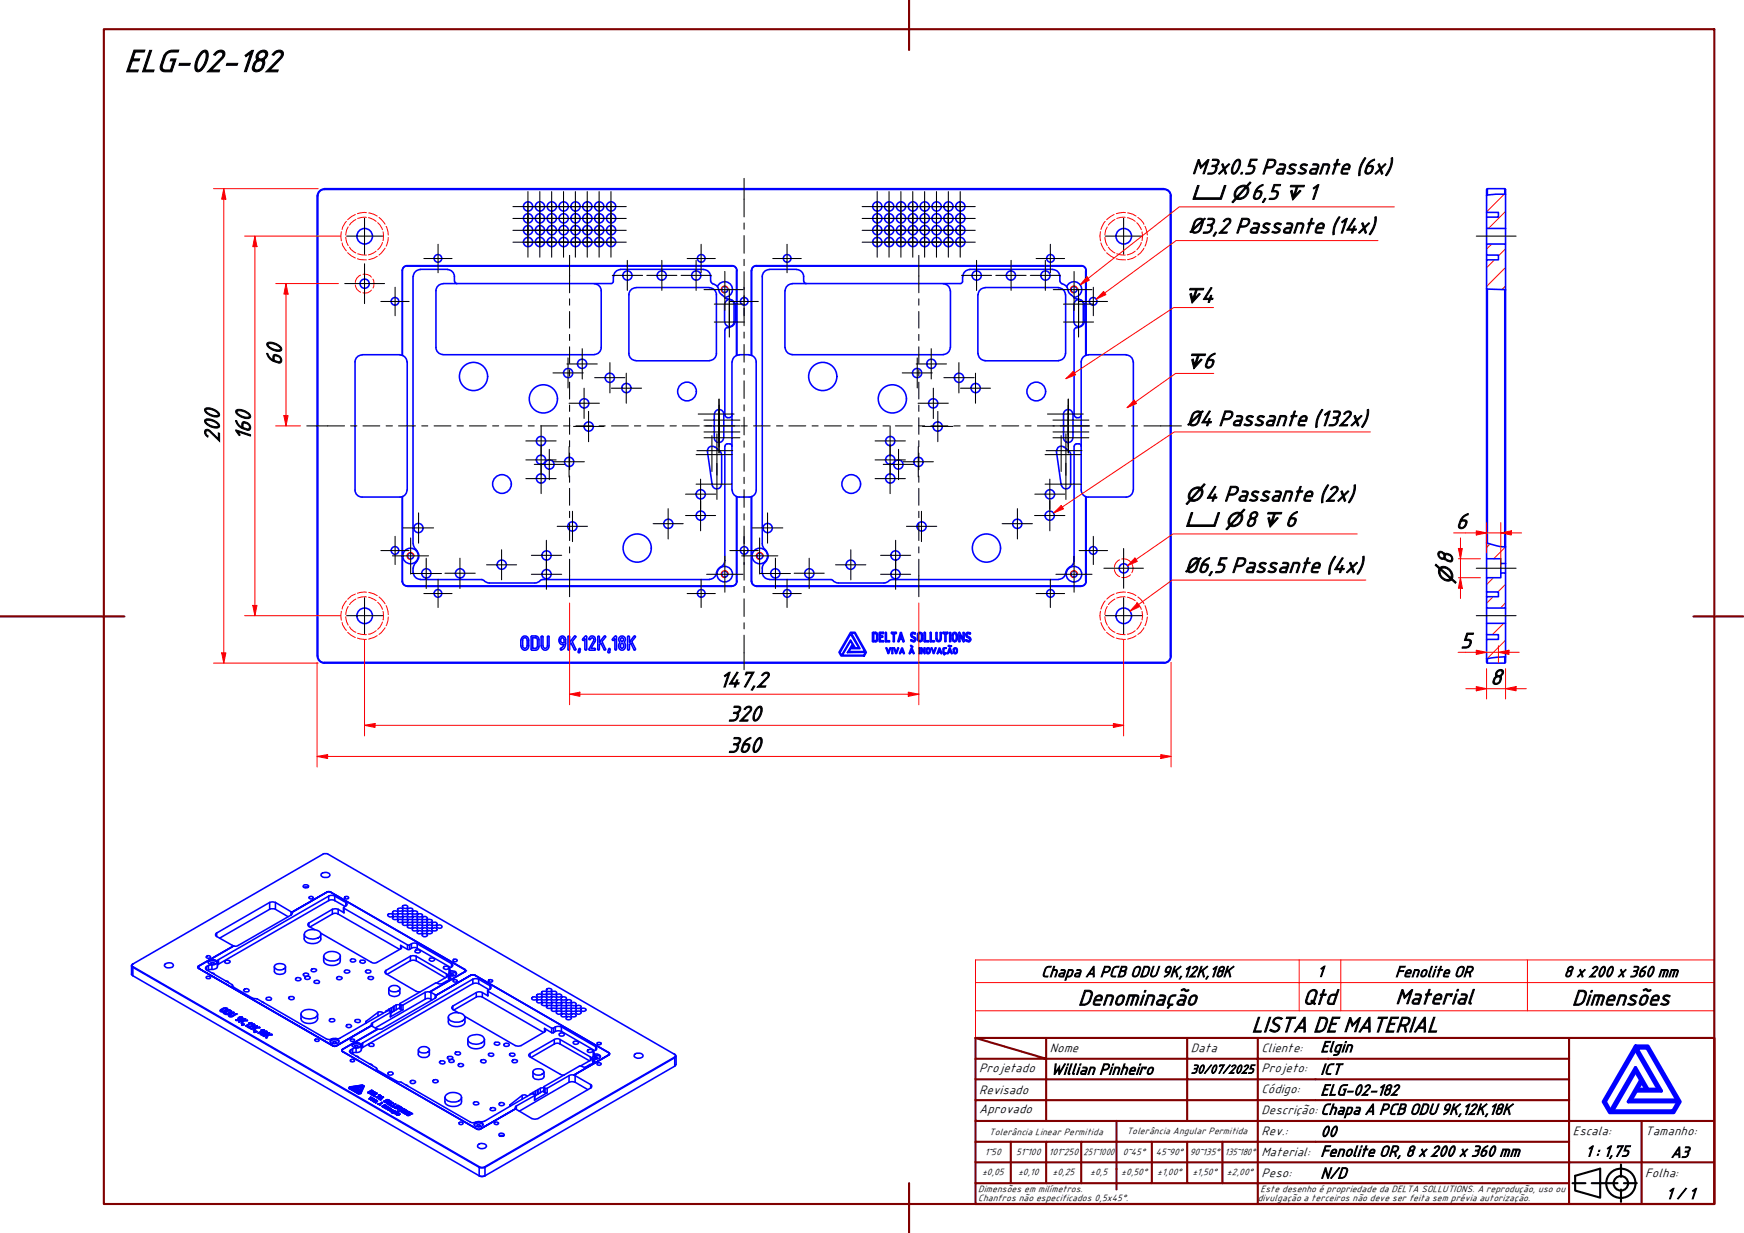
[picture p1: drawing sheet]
<svg xmlns="http://www.w3.org/2000/svg" width="420mm" height="297mm" viewBox="0 0 420 297" stroke-linecap="round" stroke-linejoin="round" font-family="sans-serif">
<defs><g id="words">
<text font-size="8.1" x="30" y="17.2">ELG-02-182</text>
<g font-size="5.6">
<text x="287.1" y="41.9">M3x0.5 Passante (6x)</text>
<text x="301.3" y="48">6,5</text>
<text x="315.1" y="48">1</text>
<text x="286.4" y="56.1">Ø3,2 Passante (14x)</text>
<text x="289.3" y="72.8">4</text>
<text x="67.8" y="88.1" transform="rotate(-90 67.8 88.1)">60</text>
<text x="289.8" y="88.6">6</text>
<text x="52.8" y="106.6" transform="rotate(-90 52.8 106.6)">200</text>
<text x="60.3" y="106.2" transform="rotate(-90 60.3 106.2)">160</text>
<text x="285.9" y="102.5">Ø4 Passante (132x)</text>
<text x="290.3" y="120.7">4 Passante (2x)</text>
<text x="299.8" y="126.8">8</text>
<text x="309.6" y="126.8">6</text>
<text x="350.7" y="127.3">6</text>
<text x="285.4" y="137.9">Ø6,5 Passante (4x)</text>
<text x="349.9" y="136" transform="rotate(-90 349.9 136)">8</text>
<text x="351.8" y="156.1">5</text>
<text x="173.2" y="165.5">147,2</text>
<text x="359" y="164.8">8</text>
<text x="175.3" y="173.7">320</text>
<text x="175.3" y="181.2">360</text>
<text x="259.7" y="242.1">Denominação</text>
<text x="313.8" y="241.9">Qtd</text>
<text x="336.2" y="241.9">Material</text>
<text x="378.7" y="242.1">Dimensões</text>
<text x="301.6" y="248.6">LISTA DE MATERIAL</text>
</g>
<g font-size="4.8">
<text x="287.1" y="48">⌴ ⌀</text>
<text x="309.5" y="48">↧</text>
<text x="285.2" y="72.8">↧</text>
<text x="285.7" y="88.6">↧</text>
<text x="285.6" y="120.7">⌀</text>
<text x="285.6" y="126.8">⌴ ⌀</text>
<text x="304" y="126.8">↧</text>
<text x="349.9" y="140.7" transform="rotate(-90 349.9 140.7)">⌀</text>
</g>
<g font-size="4">
<text x="250.8" y="235.3">Chapa A PCB ODU 9K,12K,18K</text>
<text x="317.3" y="235.3">1</text>
<text x="336.1" y="235.3">Fenolite OR</text>
<text x="376.7" y="235.3">8 x 200 x 360 mm</text>
<text x="318.1" y="253.4">Elgin</text>
<text x="253.1" y="258.8">Willian Pinheiro</text>
<text x="318.1" y="263.8">ELG-02-182</text>
<text x="318.1" y="258.8">ICT</text>
<text x="318.1" y="268.5">Chapa A PCB ODU 9K,12K,18K</text>
<text x="318.1" y="273.8">00</text>
<text x="318.1" y="278.6">Fenolite OR, 8 x 200 x 360 mm</text>
<text x="382" y="278.6">1 : 1,75</text>
<text x="402.5" y="278.8">A3</text>
<text x="318.1" y="283.8">N/D</text>
<text x="401.4" y="288.8">1 / 1</text>
</g>
<g font-size="3.2">
<text x="252.9" y="253.5">Nome</text>
<text x="286.9" y="253.5">Data</text>
<text x="303.9" y="253.5">Cliente:</text>
<text x="235.9" y="263.6">Revisado</text>
<text x="235.9" y="258.2">Projetado</text>
<text x="286.9" y="258.6">30/07/2025</text>
<text x="303.9" y="263.3">Código:</text>
<text x="303.9" y="258.2">Projeto:</text>
<text x="235.9" y="268.2">Aprovado</text>
<text x="303.9" y="268.5">Descrição:</text>
<text x="303.9" y="273.5">Rev.:</text>
<text x="378.9" y="273.5">Escala:</text>
<text x="396.4" y="273.5">Tamanho:</text>
<text x="303.9" y="278.6">Material:</text>
<text x="303.9" y="283.6">Peso:</text>
<text x="396.4" y="283.6">Folha:</text>
</g>
<g font-size="2.4">
<text x="238.3" y="273.4">Tolerância Linear Permitida</text>
<text x="271.5" y="273.2">Tolerância Angular Permitida</text>
<text x="237.3" y="278.3">1~50</text>
<text x="244.8" y="278.3">51~100</text>
<text x="252.7" y="278.3">101~250</text>
<text x="261" y="278.3">251~1000</text>
<text x="270.5" y="278.3">0~45°</text>
<text x="278.4" y="278.3">45~90°</text>
<text x="286.6" y="278.3">90~135°</text>
<text x="295.1" y="278.3">135~180°</text>
<text x="235.6" y="287.1">Dimensões em milímetros.</text>
<text x="236.6" y="283.1">±0,05</text>
<text x="245.3" y="283.1">±0,10</text>
<text x="253.6" y="283.1">±0,25</text>
<text x="262.6" y="283.1">±0,5</text>
<text x="270.1" y="283.1">±0,50°</text>
<text x="278.8" y="283.1">±1,00°</text>
<text x="287.3" y="283.1">±1,50°</text>
<text x="295.6" y="283.1">±2,00°</text>
<text x="303.7" y="287.1">Este desenho é propriedade da DELTA SOLLUTIONS. A reprodução, uso ou</text>
<text x="235.6" y="289.2">Chanfros não especificados 0,5x45°.</text>
<text x="303" y="289.2">divulgação a terceiros não deve ser feita sem prévia autorização.</text>
</g>
</g></defs>
<!-- layer: Hatch (ABNT) -->
<g fill="none" stroke="#f00" stroke-width=".24">
<path d="M359.4 58.8l-1.3 1.2M362.4 46.8l-4.3 4.2M362.7 59.9l-1.7 1.7M362.7 50.9l-4.1 4.1M360 62.6l-1.9 1.9M362.7 68.9l-.9 .9M362.7 64.4l-4.6 4.6M359 131l-.9 .9M359.8 139.2l-1.7 1.6M362.7 131.7l-2.8 2.9M358.4 154l-.3 .3M359.7 143.7l-1.6 1.6"/>
<path d="M362.3 150.2l-2.8 2.7M362.7 145.2l-1.2 1.3M362.7 140.8l-1.8 1.8M362.7 154.2l-4.4 4.5"/>
</g>
<!-- layer: Hidden (ABNT) -->
<g fill="none" stroke="#f00" stroke-width=".24">
<path d="M82.2 55.8l-.1 1.1 .1 1.1M82.4 58.5l.1 .6 .9 1.3M83.3 57.1l.2 1.2 .4 .9M83.4 53.3l-.9 1.4-.1 .6M83.9 54.7l-.4 .7-.2 1.2M84.2 59.5l.3 .6 1.2 .8M85.6 51.7l-1 .5-.8 .7M85.7 52.9l-1.2 .9-.3 .4M88.3 51.2l-2.2 .3M88.3 52.4h-1.2l-.9 .2M88.8 52.4l1.2 .5 .6 .4M88.8 51.3l1.2 .3 .9 .5"/>
<path d="M91 53.6l.5 .6 .6 1.2M91.3 52.4l1.5 1.6M92.1 58.4l-.6 1.3-.5 .5M92.3 55.9l.1 1-.1 1.1M92.8 59.8l-1.5 1.7M93 54.5l.5 1.3v.8M93.5 57.2v.8l-.5 1.3M265.1 55.8l-.1 1.1 .1 1.1M265.2 58.5l1.1 1.9M266.2 57.1l.2 1.2 .4 .9M266.3 53.3l-1.1 2M266.8 54.7l-.4 .7-.2 1.2"/>
<path d="M267 59.5l.4 .6 1.2 .8M268.4 51.7l-1.8 1.2M268.6 52.9l-1.6 1.3M271.1 52.4h-1.2l-.9 .2M271.1 51.2l-2.2 .3M271.6 52.4l1.3 .5 .6 .4M271.7 51.3l1.2 .3 .8 .5M273.9 53.6l1.1 1.8M274.1 52.4l.7 .5 .8 1.1M275 58.4l-.2 .5-.9 1.3M275.1 55.9l.2 1-.2 1.1M275.6 59.8l-.8 1.1-.7 .6"/>
<path d="M275.8 54.5l.6 2.1M276.4 57.2l-.6 2.1M83.8 60.9l.8 .7 1 .6M85.6 68.6a2.04 2.04 0 0 0 1.3 1.8M86.1 62.3l2.2 .3M86.2 61.1l2.1 .4M86.9 66.3a2.04 2.04 0 0 0-1.3 1.8M87.4 66.1a2.01 2.01 0 0 1 2.1 .7M89.5 69.9a1.83 1.83 0 0 1-2.1 .6M89.9 67.2a2.42 2.42 0 0 1 0 2.2M90.6 60.5l-.6 .4-1.2 .5M90.9 61.8l-.9 .4-1.2 .3"/>
<path d="M266.6 60.9l1.8 1.3M268.9 62.3l2.2 .3M269 61.1l2.1 .4M273.5 60.5l-.6 .4-1.3 .5M273.7 61.8l-.8 .4-1.2 .3M268.5 137.2a2.05 2.05 0 0 0 1.2 1.7M269.7 134.9a2.04 2.04 0 0 0-1.2 1.7M270.3 134.7a2.18 2.18 0 0 1 2.1 .7M272.4 138.5a2.35 2.35 0 0 1-2.1 .6M272.7 135.8a1.99 1.99 0 0 1 0 2.2M82.2 147.2l-.1 1.1 .1 1.1M82.4 150l.1 .5 .9 1.4"/>
<path d="M83.3 148.6l.2 1.2 .4 .8M83.4 144.8l-.9 1.4-.1 .5M83.8 152.3l.8 .8 1 .5M83.9 146.1l-.4 .8-.2 1.2M84.2 151l.3 .5 1.2 .8M85.6 143.1l-1 .5-.8 .7M85.7 144.3l-1.2 .9-.3 .5M86.1 153.7l2.2 .3M86.2 152.6l2.1 .3M88.3 142.7l-2.2 .2M88.3 143.8h-1.2l-.9 .3M88.8 143.9l1.8 .8"/>
<path d="M88.8 142.7l1.2 .4 .9 .4M90.6 151.9l-.6 .5-1.2 .4M90.9 153.1l-2.1 .9M91 145.1l.5 .5 .6 1.2M91.3 143.8l1.5 1.7M92.1 149.8l-.6 1.3-.5 .5M92.3 147.3l.1 1-.1 1M92.8 151.2l-1.5 1.6M93 145.9l.5 1.3v.9M93.5 148.6v.9l-.5 1.2M265.1 147.2l-.1 1.1 .1 1.1M265.2 150l1.1 1.9"/>
<path d="M266.2 148.6l.2 1.2 .4 .8M266.3 144.8l-1.1 1.9M266.6 152.3l1.8 1.3M266.8 146.1l-.4 .8-.2 1.2M267 151l.4 .5 1.2 .8M268.4 143.1l-.9 .5-.9 .7M268.6 144.3l-1.6 1.4M268.9 153.7l2.2 .3M269 152.6l2.1 .3M271.1 143.8h-1.2l-.9 .3M271.1 142.7l-2.2 .2M271.6 143.9l1.9 .8"/>
<path d="M271.7 142.7l1.2 .4 .8 .4M273.5 151.9l-.6 .5-1.3 .4M273.7 153.1l-.8 .5-1.2 .4M273.9 145.1l1.1 1.7M274.1 143.8l.7 .5 .8 1.2M275 149.8l-1.1 1.8M275.1 147.3l.2 1-.2 1M275.6 151.2l-.8 1.2-.7 .4M275.8 145.9l.6 2.2M276.4 148.6l-.6 2.1"/>
</g>
<!-- layer: Visible (ABNT) -->
<g fill="none" stroke="#00f" stroke-width=".38">
<path d="M76.4 47.2v110.8M76.6 47.2a1.56 1.56 0 0 1 1.5-1.6h202.3a1.56 1.56 0 0 1 1.6 1.6M76.6 47.2v110.9a1.56 1.56 0 0 0 1.5 1.5M78.1 45.5h202.3M78.1 45.5a1.68 1.68 0 0 0-1.6 1.7M280.4 45.5a1.68 1.68 0 0 1 1.7 1.7M281.9 47.2v110.8M282.1 47.2v110.9a1.68 1.68 0 0 1-1.7 1.7h-202.3a1.68 1.68 0 0 1-1.6-1.7M358.1 47v4.2h2.9v1.1h-2.9v2.7h4.6M358.1 51.2v1.1M358.1 55v3.8M358.3 47v-1.5l-.2 .1v1.4"/>
<path d="M358.3 45.5h4.2M358.3 47h-.2M362.5 46.8l-4.2 .2M362.5 46.8v-1.3l.2 .1v13.2M362.5 46.8h.2M96.9 65.2v20.4M97 65.2v20.4M98.1 64.1a1.11 1.11 0 0 0-1.1 1.1M98.1 64a1.17 1.17 0 0 0-1.2 1.2M98.1 64h78.3a1.17 1.17 0 0 1 1.1 1.2M98.1 64.1h78.2M99.5 66.6v64.4"/>
<path d="M101.2 64.9h6.6M101.3 64.9a1.68 1.68 0 0 0-1.7 1.7M106.7 68.4a1.68 1.68 0 0 0-1.7 1.6v13.7a1.68 1.68 0 0 0 1.7 1.7M107.8 64.9a1.68 1.68 0 0 1 1.7 1.7v1.1M109.5 67.8l.3 .4 .3 .1M143.2 68.4a1.68 1.68 0 0 1 1.6 1.7v13.6a1.68 1.68 0 0 1-1.6 1.7M147.8 66.6l-.1 1.4-.5 .3h-40.5M149.5 64.9h20M149.5 64.9a1.68 1.68 0 0 0-1.7 1.7M151.5 71v14.2M153.2 69.3a1.68 1.68 0 0 0-1.7 1.7M153.2 69.3h17.7"/>
<path d="M169.5 64.9a1.68 1.68 0 0 1 1.7 1.7v1.1M170.9 69.3a1.68 1.68 0 0 1 1.7 1.7M171.3 67.8l.4 .5M171.7 68.4l.9 .4 .6 1.1M172.6 71v14.2M172.9 69a1.87 1.87 0 0 1 3.2-.3 1.87 1.87 0 0 1-1.5 2.9M173.2 69.9a1.43 1.43 0 0 0 .8 1.1M173.9 71.1l.8 .7M174.6 73.3v4.3M174.6 73.3a1.11 1.11 0 0 1 1.1-1.1 1.11 1.11 0 0 1 1.1 1.1M174.6 79.5v20.6M174.8 71.7l.4 .3"/>
<path d="M175.2 72.1h.3a1.68 1.68 0 0 1 1.7 1.6M175.5 78.9a.62 .62 0 0 0-.8 .6M176.4 64.1a1.11 1.11 0 0 1 1.1 1.1M176.8 73.3v4.3a1.11 1.11 0 0 1-1.1 1.1 1.11 1.11 0 0 1-1.1-1.1M177.2 77.2a1.68 1.68 0 0 1-1.7 1.7M177.2 73.8v3.4M177.4 65.2v20.4M177.5 65.2v20.4M181 65.2v20.4M181 65.2a1.18 1.18 0 0 1 1.2-1.2h78.3a1.17 1.17 0 0 1 1.2 1.2M181.1 65.2v20.4M182.2 64.1h78.3"/>
<path d="M182.2 64.1a1.11 1.11 0 0 0-1.1 1.1M185.3 64.9a1.68 1.68 0 0 0-1.7 1.7v64.4l.2 .8 .5 .5M185.4 64.9h6.5M189.1 70v13.7M190.8 68.4a1.68 1.68 0 0 0-1.6 1.7M191.9 64.9a1.68 1.68 0 0 1 1.7 1.7v1.1M193.7 67.8l.2 .4 .3 .1M227.2 68.4a1.68 1.68 0 0 1 1.7 1.7M229 70v13.7M231.9 66.6l-.1 1.4-.4 .3h-40.6M233.6 64.9h20M233.6 64.9a1.68 1.68 0 0 0-1.6 1.7"/>
<path d="M235.6 71v14.2M237.3 69.3h17.7M237.3 69.3a1.68 1.68 0 0 0-1.7 1.7M253.7 64.9a1.68 1.68 0 0 1 1.6 1.7v1.1M255 69.3a1.68 1.68 0 0 1 1.7 1.7M255.4 67.8l.5 .5M255.8 68.4l1 .4 .5 1.1M256.7 71v14.2M257 69a1.87 1.87 0 0 1 3.3-.3 1.87 1.87 0 0 1-1.6 2.9M257.3 69.9a1.43 1.43 0 0 0 .8 1.1M258.1 71.1l.7 .7M258.7 73.3v4.3"/>
<path d="M258.8 79.5v20.6M258.8 73.3a1.11 1.11 0 0 1 1.1-1.1 1.11 1.11 0 0 1 1.1 1.1M258.9 71.7l.5 .3M259.3 72.1h.3a1.68 1.68 0 0 1 1.7 1.6M259.7 78.9a.62 .62 0 0 0-.9 .6M260.5 64.1a1.11 1.11 0 0 1 1.1 1.1M261 73.3v4.3a1.11 1.11 0 0 1-1.1 1.1 1.11 1.11 0 0 1-1.1-1.1M261.3 77.2a1.68 1.68 0 0 1-1.7 1.7M261.4 73.8v3.4M261.6 65.2v20.4M261.7 65.2v20.4M358.1 69.6v-7h2.9v-1.1h-2.9v-2.7h4.6v11"/>
<path d="M358.1 69.6l4.6 .2M358.1 61.5v1.1M358.1 69.6v61.2M358.3 69.6v61.3M362.5 69.8v61.9M362.7 69.8v68.2M85.5 87.2v30.9a1.68 1.68 0 0 0 1.7 1.6M87.2 85.5a1.68 1.68 0 0 0-1.7 1.7M87.2 85.5h9.2M96.4 85.5a1.68 1.68 0 0 1 1.6 1.7M98.1 87.2v30.8M106.7 85.5h36.4"/>
<path d="M151.5 85.2a1.68 1.68 0 0 0 1.7 1.7M153.2 86.9h17.7M172.1 99.7v2.8M172.1 99.8a1.11 1.11 0 0 1 1.2-1.1 1.11 1.11 0 0 1 1.1 1.1v5.7M172.6 85.2a1.68 1.68 0 0 1-1.7 1.7M176.3 87.2v30.8M177.6 85.6h-.1a1.68 1.68 0 0 0-1.1 1.6M178.1 85.5h2.4M178.1 85.5l-.5 .1M180.5 85.5l.5 .1M181 85.6h.1a1.68 1.68 0 0 1 1.1 1.6M182.2 87.2v30.9a1.68 1.68 0 0 1-1.1 1.5"/>
<path d="M189.2 83.7a1.68 1.68 0 0 0 1.6 1.7M190.8 85.5h36.5M228.9 83.7a1.68 1.68 0 0 1-1.7 1.7M235.6 85.2a1.68 1.68 0 0 0 1.7 1.7M237.3 86.9h17.7M256.2 99.8a1.11 1.11 0 0 1 1.1-1.1 1.11 1.11 0 0 1 1.1 1.1M256.2 99.7v2.8M256.7 85.2a1.68 1.68 0 0 1-1.7 1.7M258.5 99.8v5.7M260.5 87.2v30.9a1.68 1.68 0 0 0 1.7 1.6h9.1a1.68 1.68 0 0 0 1.7-1.6M262.2 85.5a1.68 1.68 0 0 0-1.7 1.7M262.2 85.5h9.1"/>
<path d="M271.3 85.5a1.68 1.68 0 0 1 1.7 1.7M273 87.2v30.8M96.9 119.7v20.4M97 119.6v20.5M97 119.6l-9.8 .1M98 118.1a1.68 1.68 0 0 1-1 1.5M172.1 104.1v1.4a1.11 1.11 0 0 0 1.1 1.1 1.11 1.11 0 0 0 1.1-1.1M172.1 104v.1M172.1 102.5v1.5M172.2 107.7a1.12 1.12 0 0 0-1.2-.1 1.12 1.12 0 0 0-.6 1.2l1.2 8a1.11 1.11 0 0 0 1.2 1 1.11 1.11 0 0 0 1-1.1M172.3 107.7l1.1 .9M173.4 108.6l.4 .9"/>
<path d="M173.9 109.5v7.1M174.6 107.5v27.5l-.3 1-1.2 1-.5 1.1M174.7 100l.1 .3 .4 .3M175.2 100.6h.6M175.8 106.9l-.8 .1-.3 .5M175.8 106.9l.3 .1 .2 .5M176.3 100l-.2 .5-.3 .1M176.4 118.1a1.68 1.68 0 0 0 1.2 1.6M177.4 119.6v20.5M177.5 119.7v20.4M177.6 119.7h.5M178.1 119.7h2.4"/>
<path d="M181 119.7v20.4M181 119.7h-.5M181.1 119.6v20.5M181.1 119.6l-.1 .1M254.5 108.8l1.2 8M256.2 104.1v1.4a1.11 1.11 0 0 0 1.1 1.1 1.11 1.11 0 0 0 1.1-1.1M256.2 104v.1M256.2 102.5v1.5M256.3 107.7l1.2 .9M256.4 107.7a1.11 1.11 0 0 0-1.3-.1 1.11 1.11 0 0 0-.5 1.2M257.5 108.6l.4 .9v7.1a1.11 1.11 0 0 1-1 1.2 1.11 1.11 0 0 1-1.2-1M258.8 107.5v27.5l-.4 1-1.2 1-.5 1.1"/>
<path d="M258.8 100l.3 .5 .3 .1M259.3 100.6h.6M259.9 106.9l-.8 .1-.3 .5M259.9 106.9l.3 .1 .3 .5M260.5 100l-.3 .5-.3 .1M261.6 119.6v20.5M261.7 119.7v20.4M99.5 136.8v1.1M99.6 137.9a1.68 1.68 0 0 0 1.7 1.7M99.6 131l.1 .8 .5 .5M100.1 132.4a2 2 0 0 1 0 3.1M100.2 135.5l-.5 .6-.1 .8"/>
<path d="M101.2 139.6h14.8l.5 .2M116.6 139.8l.6 .5 .7 .1h10.9M130.2 139.8l-.6 .5-.7 .1M170.9 139.6h-40.2l-.5 .2M172.6 138.1a1.68 1.68 0 0 1-1.7 1.5M183.6 137.9a1.68 1.68 0 0 0 1.7 1.7M184.3 132.4a2.11 2.11 0 0 1-.3 3.4 2.61 2.61 0 0 0-.4 2.1M185.4 139.6h14.8l.4 .2M200.6 139.8l.6 .5 .8 .1M214.3 139.8l-.6 .5-.8 .1h-10.9M255 139.6h-40.2l-.4 .2M256.7 138.1a1.68 1.68 0 0 1-1.7 1.5"/>
<path d="M358.1 130.8v3.8h3.5v1.1h1.1M358.1 139.2h3.5v-1.2h1.1v8.5h-4.6v-2.8h2.9v-1.1h-2.9zM358.1 130.8l.2 .1M358.1 134.6v4.6M358.3 130.9l3.1 .8h1.1M361.6 135.7v2.3M362.5 131.7h.2M78.1 159.6h202.3M96.9 140a1.17 1.17 0 0 0 1.2 1.2M97 140a1.11 1.11 0 0 0 1.1 1.1M98.1 141.3h78.2M125.8 153.5a.91 .91 0 0 1 1-.2 .91 .91 0 0 1 .6 .9v1.4a.96 .96 0 0 1-1 1 .96 .96 0 0 1-.9-1v-1.4z"/>
<path d="M126 153.8l.2-.1a.54 .54 0 0 1 .8 .5v1.4a.55 .55 0 0 1-.5 .6 .55 .55 0 0 1-.6-.6zM128 153.3a1.51 1.51 0 0 1 1.8 .4 3.3 3.3 0 0 1-.2 2.7 1.73 1.73 0 0 1-1.6 .2zM128.3 153.7h.9l.3 .4v1.7l-.2 .3-.3 .1h-.7zM130.4 153.3l.2-.1 .2 .2v2.2a.55 .55 0 0 0 .5 .6 .55 .55 0 0 0 .6-.6v-2.2l.2-.2 .2 .1v2.3a.96 .96 0 0 1-1 1 .96 .96 0 0 1-.9-1zM134.9 153.5a.78 .78 0 0 1 .9-.2 .78 .78 0 0 1 .5 .8 2.01 2.01 0 0 1-1.1 2.5l-.2-.3 .7-.6 .2-.4a1.09 1.09 0 0 1-1.2-.6 1.09 1.09 0 0 1 .2-1.2zM135.3 153.7h.3l.2 .2 .1 1a.67 .67 0 0 1-.8-.4 .67 .67 0 0 1 .2-.8zM136.8 153.3l.2-.1 .2 .2v1.3l1.2-1.4h.3v.2l-.8 1 .8 1.9v.2l-.3-.1-.9-1.6-.3 .4v1.3h-.4zM139.5 156.3l.1-.1a.81 .81 0 0 1-.2 1.1l-.1-.2zM141 153.3l.2-.1 .2 .2v3l-.2 .2-.3-.2v-2.6l-.2 .4-.2 .1-.2-.2zM142 153.5a.83 .83 0 0 1 1.2-.1 .83 .83 0 0 1 .1 1.2l-.9 1.6 1 .1v.3h-1.5v-.2l1.2-2.3-.3-.4-.9 .4zM144.1 153.3l.3 .1v1.3l1.1-1.4h.4v.2l-.9 1 .9 1.9v.2l-.4-.1-.8-1.6-.3 .4-.1 1.3h-.2zM146.7 156.3l.1-.1a.7 .7 0 0 1-.1 1.1l-.3-.2z"/>
<path d="M148.1 153.3l.2-.1 .2 .2v3l-.2 .2-.2-.2v-2.6l-.2 .4-.2 .1-.2-.2zM149.3 153.5a.83 .83 0 0 1 1.2 0 .83 .83 0 0 1-.1 1.2 1.06 1.06 0 0 1 .2 1.3 1.06 1.06 0 0 1-1.1 .6 1.23 1.23 0 0 1-.1-1.9 .85 .85 0 0 1-.1-1.2zM149.5 155.2l.4-.3a.62 .62 0 0 1 .4 .7 .62 .62 0 0 1-.6 .5l-.2-.2zM151.3 153.3l.3 .1v1.3l1.1-1.4h.3v.2l-.8 1 .9 1.8-.1 .3-.3-.1-.7-1.6-.4 .4v1.3h-.3zM177.5 140a1.11 1.11 0 0 1-1.1 1.1h-78.3M177.5 140a1.17 1.17 0 0 1-1.1 1.2M181 140a1.17 1.17 0 0 0 1.2 1.2M181.1 140a1.11 1.11 0 0 0 1.1 1.1h78.3a1.11 1.11 0 0 0 1.1-1.1M182.2 141.3h78.3M204.9 152.8l2 3.3h-.8l-1.2-1.9-2.1 3.6-.4-.6zM204.9 154.5l.5 .7-1.2 2 4.3-.1-.4 .7h-5.2zM204.9 152.3h1.1l2.7 4.8-.5 .9h-5.6l-.5-.9z"/>
<path d="M205.1 152.5h.8l2.4 4.5h-3.8l.4-.7h2.3zM205.4 155.4l.4 .7h-.8zM210.2 152.4l.7-.1 .6 .4v1.5l-.4 .4-.9-.1zM210.5 152.6l.6 .1 .1 .2v1.1l-.3 .4h-.4zM211.9 152.4h1l-.1 .2h-.7v.6l.6 .1-.1 .2h-.5v.9h.8v.2l-1.1-.1zM213.3 152.4h.3v2h.7v.2h-1zM213.5 156.1h.2l.4 1 .3-1h.2l-.5 1.4zM214.8 152.3l1.2 .1v.2h-.5v2h-.3v-2h-.4l-.1-.2zM214.9 156.1h.2v1.4h-.2zM215.3 156.1h.2l.4 1 .4-1h.2l-.6 1.4zM217 152.4h.2l.5 2.2h-.1l-.2-.6h-.7l-.1 .5-.3 .1zM217 152.9l.3 .9h-.5z"/>
<path d="M217.2 156.1h.2l.4 1.4-.2-.4h-.6l-.1 .4-.2-.1zM217.3 156.4l.2 .6h-.4zM219.4 155.5l.5 .3-.2 .1zM219.5 156.1h.2l.5 1.4-.3-.4h-.5l-.3 .4zM219.5 152.5l.4-.2 .6 .1v.3l-.6-.1-.3 .3 .2 .3 .8 .5 .1 .3a.62 .62 0 0 1-.6 .6 .62 .62 0 0 1-.6-.4h.2a.4 .4 0 0 0 .4 .1 .4 .4 0 0 0 .3-.3l-.8-.5a.71 .71 0 0 1-.1-1zM219.6 156.4l.2 .6h-.3zM221.2 152.5a.69 .69 0 0 1 .7-.1 .69 .69 0 0 1 .4 .6v.9a.64 .64 0 0 1-.6 .7 .64 .64 0 0 1-.7-.7zM221.4 156.1h.2v1.4h-.2zM221.5 152.6h.3l.2 .3v1a.36 .36 0 0 1-.4 .5 .36 .36 0 0 1-.3-.5v-1zM221.9 156.1h.2l.5 1v-1h.2v1.4l-.7-1.1v1.1l-.2-.1zM222.8 152.3l.1 .1v2h.8v.2l-1.1-.1zM223.4 156.3l.2-.1 .2 .1v.9h-.4z"/>
<path d="M223.4 156.1l.6 .1 .1 .8a.48 .48 0 0 1-.5 .5 .48 .48 0 0 1-.5-.5v-.7zM224.1 152.4h.2v2h.8v.2h-1zM224.3 156.1h.2l.4 1 .4-1h.2l-.6 1.4zM225.6 152.4h.1v1.5a.39 .39 0 0 0 .4 .5 .39 .39 0 0 0 .4-.5v-1.5l.1-.1 .2 .1v1.5a.64 .64 0 0 1-.7 .7 .64 .64 0 0 1-.6-.7zM226.3 156.1h.1l.5 1.4-.3-.4h-.5l-.3 .4zM226.3 156.4l.2 .6h-.4zM227.1 152.4l1.2-.1 .1 .1-.1 .2h-.4l-.1 2h-.2v-2h-.5zM227.3 156.1h.7l-.6 .2 .1 .9 .5 .1-.5 .4-.3-.6zM228.5 155.6h.7a.27 .27 0 0 1-.2 .2 .27 .27 0 0 1-.3-.1l-.2 .1zM228.7 156.1h.2l.5 1.4-.3-.4h-.6l-.2 .4zM228.8 152.4h.2v2.2h-.2zM228.8 156.4l.2 .6h-.4z"/>
<path d="M229.6 152.5a.64 .64 0 0 1 .7-.1 .64 .64 0 0 1 .3 .6v.9a.64 .64 0 0 1-.6 .7 .64 .64 0 0 1-.6-.7zM229.7 156.3l.2-.2 .6 .1 .1 .8a.48 .48 0 0 1-.4 .5 .48 .48 0 0 1-.5-.5zM229.9 152.6l.5 .3v1a.39 .39 0 0 1-.4 .5 .39 .39 0 0 1-.4-.5v-.9zM229.9 156.3l.2-.1 .3 .1v.9h-.5zM231 152.4h.3l.7 1.6v-1.6h.3l-.1 2.2-.2-.1-.7-1.5v1.6h-.3zM232.8 152.5l.4-.2 .6 .3-.1 .2-.5-.2a.32 .32 0 0 0-.3 .3 .32 .32 0 0 0 .1 .3l.8 .5a.57 .57 0 0 1-.4 .9l-.7-.2 .1-.3 .6 .3 .2-.4v-.2l-.7-.3a.71 .71 0 0 1-.1-1zM261.7 140a1.17 1.17 0 0 1-1.2 1.2M282 158.1a1.56 1.56 0 0 1-1.6 1.5M358.1 158.7v.9l.2 .2M358.1 142.6v1.1M358.1 146.5v3.7M358.1 152.9v1.1"/>
<path d="M358.3 159.8h4.2M358.3 158.7h-.2M358.3 158.7v1.1M362.5 158.2l-4.2 .5M362.5 158.2v1.6l.2-.2v-1.4M362.5 158.2h.2M362.7 158.2v-8h-4.6v2.7h2.9v1.1h-2.9v4.7M362.7 146.5v3.7M95.9 268.6l.2-.1z"/>
<circle cx="87.9" cy="56.9" r="1.87"/>
<circle cx="127.2" cy="52.6" r="1.11"/>
<circle cx="127.2" cy="49.7" r="1.11"/>
<circle cx="127.2" cy="58.3" r="1.11"/>
<circle cx="127.2" cy="55.5" r="1.11"/>
<circle cx="130.1" cy="55.5" r="1.11"/>
<circle cx="130.1" cy="49.7" r="1.11"/>
<circle cx="130.1" cy="52.6" r="1.11"/>
<circle cx="130.1" cy="58.3" r="1.11"/>
<circle cx="132.9" cy="58.3" r="1.11"/>
<circle cx="132.9" cy="55.5" r="1.11"/>
<circle cx="132.9" cy="52.6" r="1.11"/>
<circle cx="132.9" cy="49.7" r="1.11"/>
<circle cx="135.8" cy="55.5" r="1.11"/>
<circle cx="135.8" cy="49.7" r="1.11"/>
<circle cx="135.8" cy="52.6" r="1.11"/>
<circle cx="135.8" cy="58.3" r="1.11"/>
<circle cx="138.7" cy="55.5" r="1.11"/>
<circle cx="138.7" cy="58.3" r="1.11"/>
<circle cx="138.7" cy="52.6" r="1.11"/>
<circle cx="138.7" cy="49.7" r="1.11"/>
<circle cx="141.5" cy="49.7" r="1.11"/>
<circle cx="141.5" cy="58.3" r="1.11"/>
<circle cx="141.5" cy="52.6" r="1.11"/>
<circle cx="141.5" cy="55.5" r="1.11"/>
<circle cx="144.4" cy="55.5" r="1.11"/>
<circle cx="144.4" cy="58.3" r="1.11"/>
<circle cx="144.4" cy="52.6" r="1.11"/>
<circle cx="144.4" cy="49.7" r="1.11"/>
<circle cx="147.2" cy="52.6" r="1.11"/>
<circle cx="147.2" cy="58.3" r="1.11"/>
<circle cx="147.2" cy="49.7" r="1.11"/>
<circle cx="147.2" cy="55.5" r="1.11"/>
<circle cx="211.4" cy="55.5" r="1.11"/>
<circle cx="211.4" cy="58.3" r="1.11"/>
<circle cx="211.4" cy="52.6" r="1.11"/>
<circle cx="211.4" cy="49.7" r="1.11"/>
<circle cx="214.2" cy="52.6" r="1.11"/>
<circle cx="214.2" cy="49.7" r="1.11"/>
<circle cx="214.2" cy="58.3" r="1.11"/>
<circle cx="214.2" cy="55.5" r="1.11"/>
<circle cx="217.1" cy="52.6" r="1.11"/>
<circle cx="217.1" cy="55.5" r="1.11"/>
<circle cx="217.1" cy="58.3" r="1.11"/>
<circle cx="217.1" cy="49.7" r="1.11"/>
<circle cx="219.9" cy="52.6" r="1.11"/>
<circle cx="219.9" cy="49.7" r="1.11"/>
<circle cx="219.9" cy="58.3" r="1.11"/>
<circle cx="219.9" cy="55.5" r="1.11"/>
<circle cx="222.8" cy="55.5" r="1.11"/>
<circle cx="222.8" cy="52.6" r="1.11"/>
<circle cx="222.8" cy="49.7" r="1.11"/>
<circle cx="222.8" cy="58.3" r="1.11"/>
<circle cx="225.6" cy="52.6" r="1.11"/>
<circle cx="225.6" cy="49.7" r="1.11"/>
<circle cx="225.6" cy="55.5" r="1.11"/>
<circle cx="225.6" cy="58.3" r="1.11"/>
<circle cx="228.5" cy="52.6" r="1.11"/>
<circle cx="228.5" cy="49.7" r="1.11"/>
<circle cx="228.5" cy="58.3" r="1.11"/>
<circle cx="228.5" cy="55.5" r="1.11"/>
<circle cx="231.4" cy="52.6" r="1.11"/>
<circle cx="231.4" cy="49.7" r="1.11"/>
<circle cx="231.4" cy="55.5" r="1.11"/>
<circle cx="231.4" cy="58.3" r="1.11"/>
<circle cx="270.7" cy="56.9" r="1.87"/>
<circle cx="87.9" cy="68.3" r="1.11"/>
<circle cx="95.2" cy="72.6" r=".92"/>
<circle cx="105.5" cy="62.2" r=".92"/>
<circle cx="151.2" cy="66.4" r="1.11"/>
<circle cx="159.4" cy="66.4" r="1.11"/>
<circle cx="167.7" cy="66.4" r="1.11"/>
<circle cx="168.9" cy="62.2" r=".92"/>
<circle cx="174.6" cy="69.7" r=".73"/>
<circle cx="179.3" cy="72.6" r=".92"/>
<circle cx="189.6" cy="62.2" r=".92"/>
<circle cx="235.3" cy="66.4" r="1.11"/>
<circle cx="243.6" cy="66.4" r="1.11"/>
<circle cx="251.9" cy="66.4" r="1.11"/>
<circle cx="253.1" cy="62.2" r=".92"/>
<circle cx="258.7" cy="69.7" r=".73"/>
<circle cx="263.4" cy="72.6" r=".92"/>
<circle cx="114.1" cy="90.7" r="3.4"/>
<circle cx="130.9" cy="96.1" r="3.4"/>
<circle cx="136.9" cy="89.9" r="1.11"/>
<circle cx="140.2" cy="87.6" r="1.11"/>
<circle cx="140.7" cy="97.2" r="1.11"/>
<circle cx="146.9" cy="91" r="1.11"/>
<circle cx="150.9" cy="93.5" r="1.11"/>
<circle cx="165.5" cy="94.3" r="2.25"/>
<circle cx="198.2" cy="90.7" r="3.4"/>
<circle cx="215" cy="96.1" r="3.4"/>
<circle cx="220.9" cy="89.9" r="1.11"/>
<circle cx="224.4" cy="87.6" r="1.11"/>
<circle cx="224.8" cy="97.2" r="1.11"/>
<circle cx="231" cy="91" r="1.11"/>
<circle cx="235" cy="93.5" r="1.11"/>
<circle cx="249.7" cy="94.3" r="2.25"/>
<circle cx="120.9" cy="116.6" r="2.25"/>
<circle cx="130.3" cy="115.3" r="1.11"/>
<circle cx="130.3" cy="106.3" r="1.11"/>
<circle cx="130.3" cy="110.8" r="1.11"/>
<circle cx="132.4" cy="111.9" r="1.11"/>
<circle cx="137.1" cy="111.3" r="1.11"/>
<circle cx="141.8" cy="102.8" r="1.11"/>
<circle cx="168.8" cy="119.1" r="1.11"/>
<circle cx="205.1" cy="116.6" r="2.25"/>
<circle cx="214.5" cy="110.8" r="1.11"/>
<circle cx="214.5" cy="106.3" r="1.11"/>
<circle cx="214.5" cy="115.3" r="1.11"/>
<circle cx="216.4" cy="111.9" r="1.11"/>
<circle cx="221.3" cy="111.3" r="1.11"/>
<circle cx="225.9" cy="102.8" r="1.11"/>
<circle cx="253" cy="119.1" r="1.11"/>
<circle cx="95.2" cy="132.6" r=".92"/>
<circle cx="98.9" cy="133.9" r=".73"/>
<circle cx="98.9" cy="133.9" r="1.87"/>
<circle cx="100.8" cy="127.2" r="1.11"/>
<circle cx="102.7" cy="138.1" r="1.11"/>
<circle cx="110.8" cy="138.1" r="1.11"/>
<circle cx="120.9" cy="136" r="1.11"/>
<circle cx="131.7" cy="133.8" r="1.11"/>
<circle cx="131.7" cy="138.3" r="1.11"/>
<circle cx="137.9" cy="126.8" r="1.11"/>
<circle cx="153.5" cy="132" r="3.4"/>
<circle cx="161" cy="126.2" r="1.11"/>
<circle cx="168.8" cy="124.2" r="1.11"/>
<circle cx="174.6" cy="138.3" r=".73"/>
<circle cx="174.6" cy="138.3" r="1.87"/>
<circle cx="179.3" cy="132.6" r=".92"/>
<circle cx="183" cy="133.9" r=".73"/>
<circle cx="183" cy="133.9" r="1.87"/>
<circle cx="184.9" cy="127.2" r="1.11"/>
<circle cx="186.8" cy="138.1" r="1.11"/>
<circle cx="195" cy="138.1" r="1.11"/>
<circle cx="204.9" cy="136" r="1.11"/>
<circle cx="215.7" cy="138.3" r="1.11"/>
<circle cx="215.7" cy="133.8" r="1.11"/>
<circle cx="222" cy="126.8" r="1.11"/>
<circle cx="237.6" cy="132" r="3.4"/>
<circle cx="245.1" cy="126.2" r="1.11"/>
<circle cx="252.9" cy="124.2" r="1.11"/>
<circle cx="258.7" cy="138.3" r=".73"/>
<circle cx="258.7" cy="138.3" r="1.87"/>
<circle cx="263.4" cy="132.6" r=".92"/>
<circle cx="270.7" cy="136.9" r="1.11"/>
<circle cx="87.9" cy="148.4" r="1.87"/>
<circle cx="105.5" cy="143" r=".92"/>
<circle cx="149.9" cy="154.1" r=".43"/>
<circle cx="168.9" cy="143" r=".92"/>
<circle cx="189.6" cy="143" r=".92"/>
<circle cx="253.1" cy="143" r=".92"/>
<circle cx="270.7" cy="148.4" r="1.87"/>
</g>
<!-- layer: Visible Narrow (ABNT) -->
<path d="M175.4 69.9a.86 .86 0 0 0-.7-1 .86 .86 0 0 0-1 .7 .86 .86 0 0 0 .7 1M259.6 69.9a.86 .86 0 0 0-.7-1 .86 .86 0 0 0-1 .7 .86 .86 0 0 0 .7 1M99.7 134.1a.86 .86 0 0 0-.6-1 .86 .86 0 0 0-1 .7 .86 .86 0 0 0 .7 1M175.4 138.5a.86 .86 0 0 0-.7-1 .86 .86 0 0 0-1 .7 .86 .86 0 0 0 .7 1M183.9 134.1a.86 .86 0 0 0-.7-1 .86 .86 0 0 0-1 .7 .86 .86 0 0 0 .7 1M259.6 138.5a.86 .86 0 0 0-.7-1 .86 .86 0 0 0-1 .7 .86 .86 0 0 0 .7 1" fill="none" stroke="#f00" stroke-width=".24"/>
<!-- layer: Visible (ABNT) -->
<circle cx="95.9" cy="268.6" r=".19" fill="#00f"/>
<path d="M95.6 267.8l.4 .2M95.7 267.8l.3 .2M95.8 267.8h-.1M95.8 268.3l.5 .1M95.8 268.3l-.3 .2M95.8 268.3l-.3 .2 .1 .1a.39 .39 0 0 0 .7-.3h-.1M95.8 268.3h.4M95.8 267.8h.1M95.9 268h.1M96 267.9v.1M96.2 268.4l-.3-.1-.3 .2 .2 .2 .1-.1-.3-.1M96.2 268.3h.1" fill="none" stroke="#00f" stroke-width=".38"/>
<circle cx="94.4" cy="268" r=".19" fill="#00f"/>
<path d="M94.4 268h.2M94.6 268l.2 .1M95.3 267.8a.52 .52 0 0 0-.8 .2" fill="none" stroke="#00f" stroke-width=".38"/>
<circle cx="94.4" cy="268" r=".19" fill="#00f"/>
<path d="M94.5 267.4l-.1 .2 .1-.2-.3 .1 .2 .1-.2-.1M94.6 268l-.2 .1 .3-.1M94.6 268h.1M94.6 268l.1 .1M94.7 267.4l-.8 .2 .8-.2-.5 .4 .1-.1M94.8 267.6h.3M94.8 267.7l-.2 .3M95.1 267.7l.2 .1-.4-.1-.3 .3" fill="none" stroke="#00f" stroke-width=".38"/>
<circle cx="93.9" cy="267.6" r=".19" fill="#00f"/>
<path d="M93.1 266.6l-.4 .1M93.9 267.6l.3 .2" fill="none" stroke="#00f" stroke-width=".38"/>
<circle cx="92.8" cy="266.4" r=".19" fill="#00f"/>
<path d="M92.7 266.5l-.1 .4M92.8 266.4l-.5 .3" fill="none" stroke="#00f" stroke-width=".38"/>
<circle cx="93.2" cy="266.6" r=".19" fill="#00f"/>
<g fill="none" stroke="#00f" stroke-width=".38">
<path d="M90.1 265.4l.8-.2-.3 .5v-.2M90.1 265.4l.4 .2M90.5 265.4l.1 .1-.1-.1 .3-.1-.2 .2M90.8 265.3l-.2 .2M90.9 265.3l-.8 .1M91.1 266l.8-.2-.3 .4h-.2M91.1 266h.1M91.1 266l.4 .1-.1 .1 .1-.1M91.8 265.9l-.2 .2 .2-.2h-.4l.2 .2-.2-.2M91.9 265.8l-.8 .2M91.9 265.6h.1M91.9 265.6l.2 .2"/>
<path d="M91.9 265.6v.1M92 265.6l.1 .2M92 265.6h.1M92.1 265.7v.1M92.7 266.5l-.4 .1M92.7 266.4l-.1 .5 .6-.3M92.8 266.3h.1M92.8 266.4l-.5 .3M92.8 266.4l-.1 .3 .5-.1M93.1 266.5h.1M93.2 266.5v.1"/>
</g>
<g fill="#00f">
<circle cx="89.3" cy="265" r=".19"/>
<circle cx="90" cy="264.7" r=".19"/>
</g>
<path d="M89.9 264.7h.1M89.9 264.7l-.6 .3M90 264.7l-.7 .3M90 264.7h.1M98.6 268.3l.1 .3" fill="none" stroke="#00f" stroke-width=".38"/>
<circle cx="99.2" cy="268.3" r=".19" fill="#00f"/>
<path d="M98 268.5l.4 .2 .2-.1M98.4 268.3a.44 .44 0 0 1 .8 0l-.5-.2-.1 .2M98.6 268.3v.4h-.5M99 268.1l.2 .2" fill="none" stroke="#00f" stroke-width=".38"/>
<circle cx="99" cy="268.1" r=".19" fill="#00f"/>
<path d="M98.6 268.1h.4" fill="none" stroke="#00f" stroke-width=".38"/>
<circle cx="98.6" cy="268.1" r=".19" fill="#00f"/>
<path d="M98.6 268.1l-.1 .6" fill="none" stroke="#00f" stroke-width=".38"/>
<circle cx="98.5" cy="268.7" r=".19" fill="#00f"/>
<path d="M98 268.5h.1M98.1 268.5l.4 .2M98.1 268.5h.1" fill="none" stroke="#00f" stroke-width=".38"/>
<circle cx="98" cy="268.5" r=".19" fill="#00f"/>
<path d="M96.3 267.6h.1M98 268.5l.1 .2" fill="none" stroke="#00f" stroke-width=".38"/>
<circle cx="97.2" cy="267.1" r=".19" fill="#00f"/>
<path d="M96.3 267.6l1-.5z" fill="none" stroke="#00f" stroke-width=".38"/>
<circle cx="97.2" cy="267.1" r=".19" fill="#00f"/>
<path d="M96.3 266.6l-.9 .4-.2-.1M97.2 267.1l-.9 .5" fill="none" stroke="#00f" stroke-width=".38"/>
<circle cx="95.9" cy="266.4" r=".19" fill="#00f"/>
<path d="M95.9 266.4l-.8 .5M96.3 266.6l-.6 .3" fill="none" stroke="#00f" stroke-width=".38"/>
<circle cx="96.3" cy="266.6" r=".19" fill="#00f"/>
<path d="M95.6 266.9h-.4M96.2 266.6h.1M96.2 266.6l-.6 .3" fill="none" stroke="#00f" stroke-width=".38"/>
<circle cx="95.2" cy="266.9" r=".19" fill="#00f"/>
<path d="M93.7 265.9l.4-.3zM93.8 266.1v.1M93.9 266.2l.3 .2M94.6 265.7h.1M94.6 265.7l-.9 .5M94.6 265.7l-.8 .5M94.7 265.7h.1M94.7 265.7l-.8 .5 .3 .2-.4-.2M95.8 266.3h.1M95.8 266.4l-.7 .3v.3l.6-.1M95.9 266.4l-.7 .3v.2M95.9 266.3v.1" fill="none" stroke="#00f" stroke-width=".38"/>
<circle cx="93.7" cy="265.9" r=".19" fill="#00f"/>
<path d="M91.3 263.8l.6 .2M91.4 264l-.7 .4M93.3 265.6l-.1 .2M93.7 265.4h.4l.3 .1M93.7 265.4l-.4 .2M94.1 265.6v-.2h-.2l-.6 .3 .4 .2-.4-.1M94.2 265.5l-.1 .2M94.2 265.4l.2 .1-.7 .5-.5-.1 .1-.3M94.2 265.4h-.5M94.2 265.4h.1" fill="none" stroke="#00f" stroke-width=".38"/>
<circle cx="91.3" cy="263.8" r=".19" fill="#00f"/>
<path d="M89 263.3h.2M89.5 263.6l.3 .2M89.5 262.8l-.7 .4 .2 .1-.2-.1M89.9 263.3l.3 .1M90.1 263.1l-.8 .5M90.1 263.1h.1M90.2 263.1l.4 .2M90.2 263.1h-.1M90.2 263.1l.4 .2-.4-.1-.3 .1 .2 .2-.3-.1-.3 .2 .2 .2-.4-.2M91.3 263.8l.1 .2M91.4 263.9l-.7 .5M91.4 263.8l.5 .2h-.3l-.9 .3" fill="none" stroke="#00f" stroke-width=".38"/>
<circle cx="89.2" cy="263.3" r=".19" fill="#00f"/>
<g fill="none" stroke="#00f" stroke-width=".38">
<path d="M63.1 249.2h.3zM63.7 248.7l.1 .1M63.8 248.8h.3M63.8 248.8l-.1-.1 .2-.2 .2 .3M63.8 248.8h.1M64.1 248.8h.1M64.1 248.7v.1M89 263.3h.2M89.2 263.3l.5-.3zM89.5 262.7h.1M89.5 262.7l-.9 .5M89.5 262.8l.2 .1v.1"/>
<path d="M89.6 262.7l.3 .2M89.7 263v.1M89.9 262.9h.1M89.9 262.8v.1l-.6 .5h-.4l-.3-.3"/>
</g>
<circle cx="63.1" cy="249.2" r=".19" fill="#00f"/>
<path d="M62.9 248.9l-.2 .3M62.9 248.9l-.2 .2a.61 .61 0 0 0 1.1-.1M63.4 249.2l.1-.1-.1 .1M63.4 248.8l-.5 .1M63.5 249.1l.1-.1-.2-.2a.28 .28 0 0 0-.3 .1 .28 .28 0 0 0 0 .3h-.1M63.6 249l-.1 .2M64.4 248.7a.63 .63 0 0 0-1 0" fill="none" stroke="#00f" stroke-width=".38"/>
<circle cx="63.8" cy="249" r=".19" fill="#00f"/>
<path d="M64.3 248.5l.1 .1-.1 .3-.5 .1M64.3 248.5h-.7M64.3 248.5h.1" fill="none" stroke="#00f" stroke-width=".38"/>
<circle cx="63.6" cy="248.5" r=".19" fill="#00f"/>
<path d="M63.4 248.7l-.5 .2M63.4 248.7v.1M63.6 248.5l-.2 .2" fill="none" stroke="#00f" stroke-width=".38"/>
<circle cx="61.8" cy="248.5" r=".19" fill="#00f"/>
<g fill="none" stroke="#00f" stroke-width=".38">
<path d="M59.9 247.4l.4 .3M60.7 246.7h.5l.2 .2M60.7 246.7l-.1 .1M60.7 246.7h.6M61.2 247l-1.6 .4M61.2 248.7h.1M61.3 246.7l.1 .2-.1 .3M61.3 246.7v.1M61.3 248.6v.1M61.6 248.5h.2M61.6 248.5l-.3 .1M61.6 248.5h.1"/>
<path d="M61.8 248.5l-.5 .2M61.8 248.5l-.4 .2-.1-.1"/>
</g>
<circle cx="60.7" cy="246.7" r=".19" fill="#00f"/>
<g fill="none" stroke="#00f" stroke-width=".38">
<path d="M56.4 244l-1.3 .5v.2M57 244.3l-1.2 .5-.5-.1M57 244.3h.1M57 244.3l-.9 .5M58.2 246.9h.1M58.3 246.9h.1M58.6 246.7h.2M58.6 246.7l-.3 .2M58.6 246.7v.1M58.8 246.8l-.5 .1M58.8 246.7l-.4 .3-.1-.1M58.8 246.8h.1"/>
<path d="M58.8 246.7v.1M59.7 247.3l-.1 .1M60.7 246.7l-.1 .2h.6l-.1 .2M61.1 247.1l-1.4 .3M61.3 247.2l-1.4 .2 .5 .3-.2 .1-.6-.5"/>
</g>
<circle cx="57" cy="244.3" r=".19" fill="#00f"/>
<g fill="none" stroke="#00f" stroke-width=".38">
<path d="M53.8 243.6l.6-.3zM54.8 244.2l-.3 .1h.3M54.8 244.2l.7-.4-.7 .5M54.8 244.2v.1M55.1 243.3h.2M55.1 243.3l-1.3 .8M55.1 243.3l-1.2 .8M55.2 244.4l-.1 .3 .1 .2 .9-.1M55.3 243.3l.4 .3M55.4 244.8h.1M55.5 243.8l.1-.1-.4-.3-1 .7 .3 .2-.3-.2M55.6 243.8l-.1 .1"/>
<path d="M55.7 243.6l.1 .1M55.7 243.5l.1 .3-1 .6h-.4l-.5-.4M56.1 243.9h.2M56.1 244l-.9 .5M56.3 243.9l-.9 .6v.3M56.3 243.9v.1M57 244.3l-1.2 .5h-.4"/>
</g>
<circle cx="53.8" cy="243.6" r=".19" fill="#00f"/>
<path d="M53.3 243.5l.1 .1M54.5 243.2l-.1 .1 .1-.2-.3-.2-.8 .4" fill="none" stroke="#00f" stroke-width=".38"/>
<circle cx="53.4" cy="243.6" r=".19" fill="#00f"/>
<path d="M53.4 243.3a.27 .27 0 0 0 .1 .4 .27 .27 0 0 0 .3-.1h-.4M54.6 242.9l.1 .4-.7 .4-.4 .1-.4-.1M54.8 243.1l-.4-.2h-.4l-1 .6" fill="none" stroke="#00f" stroke-width=".38"/>
<circle cx="54.6" cy="242.9" r=".19" fill="#00f"/>
<path d="M70.3 219.8l8.4-4.9zM78.7 214.9l-8.4 4.9M78.7 214.9l.5-.1 .5 .1 32.3 18.7 .2 .3M47.7 233l.2 .3M56.3 227.9l-8.4 4.9M112 234.1l-8.5 4.9 8.5-4.9M112 234.1l-8.5 4.9M112.1 233.9l-.1 .2M54.6 242.9l-.2-.1-.6 .1-.7 .5 .1 .3M89.5 247.1l-8.4 4.9" fill="none" stroke="#00f" stroke-width=".38"/>
<circle cx="47.9" cy="233.3" r=".19" fill="#00f"/>
<g fill="none" stroke="#00f" stroke-width=".38">
<path d="M47.8 232.8l-.2 .2M47.8 232.7l-.2 .3 .2 .3 32.3 18.7 .5 .1 .5-.1M47.9 232.8l-.2 .2 .2 .3M47.9 233.3l32.3 18.7zM56.3 228l-8.5 4.8M56.3 227.9l-8.5 4.9M112 233.6l-32.5-18.8-.8 .1 .5-.1 .4 .1 32.5 18.8-.1 .4M112 233.5l.2 .4-.2 .2M80.2 252l.4 .1 .5-.1M80.2 251.9l.2 .1 .7-.1M81.1 251.9l8.4-4.8-8.4 4.9M81.1 251.9v.1"/>
<path d="M89.5 247.1h.1M86.2 262.6l.4 .1zM87.6 261.7l-.3-.2-.7 1.4-.9-.6-.4 .1 1.6 .9-1.6-.9M87.6 261.7l-.7 1.6 .7-1.6"/>
</g>
<circle cx="86.2" cy="262.6" r=".19" fill="#00f"/>
<g fill="none" stroke="#00f" stroke-width=".38">
<path d="M105 239.8l8.4-4.9zM105 239.8l8.5-4.9h.7l32.5 18.7M113.4 234.9h1M113.4 234.9l.5-.1 .5 .1M114.4 234.9l32.3 18.7M57.6 245.4l.1 .1M57.7 245.2l.3-.1 .2 .1v.1M57.8 245.5l.4-.2zM58.2 245.3v.1M82.4 253.1l.1 .3M82.5 252.8l8.5-4.8zM82.5 252.8l-.1 .2"/>
<path d="M82.5 252.8l-.1 .1 .1 .4M82.5 253.3l32.4 18.7M82.5 252.8l-.1 .1v.3l.1 .2M82.5 253.4l32.4 18.6M82.5 253.3v.1M90.9 248l-8.4 4.8M138.2 259l8.4-4.9zM146.6 253.6l.2 .1-.2 .4M146.7 253.6l.2 .3M146.7 253.6l.2 .3-.2 .3-8.5 4.8M146.8 253.9l-.2 .3M84.1 262.2l2.5-.4-.4 .8"/>
<path d="M84.2 261.9l-.2 .3 2.4 1.3 .5-.1 .9-1.7-.5-.3-3.1 .5-.1 .3M85.1 262.4l1.3-.2-1.4 .2 1.8 1M85.9 262.3l.3 .3-.3-.3 .4-.1-.1 .4M86.3 262.2l-.1 .3M86.4 263.4h.4l-.4 .1M86.4 261.9v.3zM86.4 261.9l-2.1 .3 2.1 1.3-2.1-1.3M87.2 261.5l-.6 1.2 .6-1.2-2.9 .4-.2 .3 2.5-.3M87.8 261.7l-.5-.3-3.1 .5M114.9 272l.2 .1 .7-.1M115.8 272l8.4-4.9zM124.2 267.1l-8.4 4.9-.2 .1-.8-.1"/>
</g>
<circle cx="57.7" cy="245.5" r=".19" fill="#00f"/>
<path d="M57.7 245.2v.3M57.7 245.7l-.9 .1M57.8 245.5h-.1l.1 .1M58.5 245.2a.74 .74 0 0 0-1.2 .2" fill="none" stroke="#00f" stroke-width=".38"/>
<circle cx="56.8" cy="245.7" r=".19" fill="#00f"/>
<path d="M58.4 245v.2a1.21 1.21 0 0 1-1.6 .5h.2M58.4 245a.78 .78 0 0 0-1.1 .5l.4 .2h-.7M58.4 245v.1M58.4 245.9h1.2M58.5 246l-.3 .6" fill="none" stroke="#00f" stroke-width=".38"/>
<circle cx="59" cy="245.5" r=".19" fill="#00f"/>
<g fill="none" stroke="#00f" stroke-width=".38">
<path d="M58.8 245.5l-1.3 .7M58.8 245.4h.2M58.8 245.5l-1.2 .7M59 245.4l-.2 .1M59 245.4l-.6 .5h1.2h-.9l-.3 .7h-.2l.3-.6-.8 .2h-.2l.1-.1M59.9 246.5h.8M60.5 247.8l.2 .2 .8-.4-.4 .7M60.5 247.8l1.3-.7zM60.6 246.4h-.6l-.1 .2h.4l-1.1 .6M60.6 246.4h.1l-1.5 .8 1.1-.7M61.4 247.6h1.2M61.5 247.6l-.4 .7"/>
<path d="M61.8 247.2h.1M61.8 247.1h.1M61.9 247.1l-.5 .5 1.1-.2M61.9 247.2h.1M61.9 247.1v.1M62.5 247.5l.1 .1h-.9l-.4 .7h-.2M62.9 248.2l.4 .1-1.1 .6M62.9 248.2h.8M63.6 248.1h.1l-1.5 .8 1.1-.7M63.6 248.1l-.7 .1M64.3 249.3h1.2M64.5 249.4l-.4 .6 .4-.6-.8 .3-.2-.2"/>
<path d="M64.7 248.9h.2M64.7 248.9l-1.3 .7M64.7 248.8h.2M64.7 248.9l-1.2 .7M64.9 248.8l-.6 .5 1.1-.1M64.9 248.9h.1M64.9 248.8v.1M65.4 249.2l.1 .1M65.5 249.3l-.9 .1-.3 .6-.2-.1M90.7 263.4h.1M90.7 263.4l-.8 .6M90.7 263.4l-.8 .5 .5 .2"/>
<path d="M90.8 263.4h.1M90.8 263.4l-.8 .5M91.6 264.9v.1M91.8 264.8l-.2 .2M92.1 264.4l-.2 .3 .2-.3-.5 .2 .3 .1-.3-.1M92.3 264.3h.1M92.3 264.3l-1.2 .4M92.3 264.3l-1.2 .4 .4-.1 .3 .2-.2 .2M92.3 264.3l-.7 .7M93.1 265.2l.1 .2"/>
</g>
<circle cx="93.7" cy="265.2" r=".19" fill="#00f"/>
<path d="M92.5 265.4l.1-.1 .2 .2 .3-.1M93 265.1l.5-.1 .2 .2-.5-.2v.5h-.6M93.5 265l.2 .1" fill="none" stroke="#00f" stroke-width=".38"/>
<circle cx="93.5" cy="265" r=".19" fill="#00f"/>
<path d="M93.1 265h.4" fill="none" stroke="#00f" stroke-width=".38"/>
<circle cx="93.1" cy="265" r=".19" fill="#00f"/>
<path d="M93.1 265l-.1 .5" fill="none" stroke="#00f" stroke-width=".38"/>
<circle cx="93" cy="265.5" r=".19" fill="#00f"/>
<g fill="none" stroke="#00f" stroke-width=".38">
<path d="M92.6 265.3l.2 .2M92.6 265.3v.1M92.6 265.3l-.1 .1 .1 .1M92.8 265.5h.2M94.4 266.4l.3 .3 .1-.1M95.2 266l.1 .1-.7 .4 .2 .2-.2-.2M95.2 266l-.9 .5M95.2 266l-.8 .5M96.4 266.7h.1M96.5 266.7h.1M96.5 266.7l.1 .2-.8 .5 1.2-.5M96.6 266.9l-.8 .5"/>
<path d="M96.6 266.7l.4 .3zM97.2 267.8l.3-.2z"/>
</g>
<circle cx="97.2" cy="267.8" r=".19" fill="#00f"/>
<path d="M96.8 267.8h.1M96.8 267.8h.4l-.4 .1M97.6 267.6l-.3-.2-.5 .4M97.7 267.4h.1l-.1 .3-.5 .3-.5-.1M97.8 267.5l-.4-.2-.8 .5" fill="none" stroke="#00f" stroke-width=".38"/>
<circle cx="97.7" cy="267.4" r=".19" fill="#00f"/>
<path d="M96.8 267.6l-.1 .3M97.2 268.1l.1 .1 .7-.4-.4 .6M97.7 267.4l-.4-.1-.5 .3M97.8 268.2l.6-.3zM98 267.8l-.4 .6M98 267.6h.2M98 267.6l-.8 .5M98.2 267.6l-.4 .6M98.2 267.6v.1M98.4 267.9h.2M98.6 267.9l-1 .5M98.6 267.9h.1" fill="none" stroke="#00f" stroke-width=".38"/>
<circle cx="98.6" cy="267.9" r=".19" fill="#00f"/>
<path d="M98.4 267.9h.2" fill="none" stroke="#00f" stroke-width=".38"/>
<circle cx="89" cy="264.8" r=".19" fill="#00f"/>
<path d="M89.3 264.3h.1M89.3 264.3l-.3 .5 .7-.2M89.3 264.3l-.3 .4M89.3 264.3l-.2 .4 .6-.2M89.3 264.3l.1 .1M89.7 264.6h.1M89.7 264.5v.1M89.8 264.6l-.7 .1" fill="none" stroke="#00f" stroke-width=".38"/>
<circle cx="89.7" cy="265.2" r=".19" fill="#00f"/>
<path d="M90 264.8l-.3 .4M90.2 264.8l-.5 .4 .9-.2M90.2 264.8l-.3 .4 .6-.2M90.2 264.8h.1M90.5 265h.1M90.6 265l-.7 .2M90.6 265h.1" fill="none" stroke="#00f" stroke-width=".38"/>
<g fill="#00f">
<circle cx="92.1" cy="266.6" r=".19"/>
<circle cx="92.6" cy="266.2" r=".19"/>
</g>
<path d="M92.1 266.5l.5-.3z" fill="none" stroke="#00f" stroke-width=".38"/>
<circle cx="92.6" cy="266.2" r=".19" fill="#00f"/>
<path d="M92.6 266.2l-.5 .3M93 267h.1M93 267.1h.2M93 267h.2M93.2 267l.3-.1zM93.5 266.9l-.3-.2-.2 .2v.1M93.5 266.7l.1 .2-.4 .2h-.3M93.6 266.9l-.4-.2-.4 .2" fill="none" stroke="#00f" stroke-width=".38"/>
<circle cx="93.5" cy="266.7" r=".19" fill="#00f"/>
<path d="M93.2 266.7h.3M93.2 266.7l-.4 .2 .1 .2" fill="none" stroke="#00f" stroke-width=".38"/>
<circle cx="93.5" cy="267.4" r=".19" fill="#00f"/>
<path d="M94.2 267.2l-.6 .1" fill="none" stroke="#00f" stroke-width=".38"/>
<circle cx="93.9" cy="266.9" r=".19" fill="#00f"/>
<g fill="none" stroke="#00f" stroke-width=".38">
<path d="M93.8 266.9l-.2 .4 .6-.2M93.8 266.9l-.3 .5 .7-.2M93.8 266.9l-.3 .4M94.2 267.2h.1M94.2 267.1v.1M94.9 268.2l.8-.2-.5 .4M94.9 268.1v.1M94.9 268.2l.2-.1 .1 .3M95.2 268.1l.2 .2-.2-.2 .3-.1-.1 .3M95.3 268.3l-.1 .1M95.5 268l-.1 .2M95.6 268l-.7 .2"/>
<path d="M95.7 268h-.1"/>
</g>
<g fill="#00f">
<circle cx="96.2" cy="268.4" r=".19"/>
<circle cx="95.6" cy="268.5" r=".19"/>
</g>
<path d="M94.6 267.9v.1" fill="none" stroke="#00f" stroke-width=".38"/>
<g fill="#00f">
<circle cx="98.6" cy="268.3" r=".19"/>
<circle cx="98.6" cy="268.6" r=".19"/>
</g>
<path d="M95.2 266.8v.1" fill="none" stroke="#00f" stroke-width=".38"/>
<g fill="#00f">
<circle cx="94.2" cy="265.5" r=".19"/>
<circle cx="93.3" cy="265.8" r=".19"/>
</g>
<path d="M64.1 248.7h.1M89.7 262.9v.1" fill="none" stroke="#00f" stroke-width=".38"/>
<circle cx="63.7" cy="248.7" r=".19" fill="#00f"/>
<path d="M54.5 243.1v.1M55.3 244.7h.1M55.6 243.7v.1M61.2 246.9v.1M63 249.1v.1M63.6 249h.1" fill="none" stroke="#00f" stroke-width=".38"/>
<g fill="#00f">
<circle cx="53.3" cy="243.5" r=".19"/>
<circle cx="47.7" cy="233" r=".19"/>
<circle cx="112.1" cy="233.9" r=".19"/>
</g>
<path d="M57.6 245.3v.1M58.2 245.2v.1M82.4 253v.1M146.8 253.9h.1M93.1 265.1v.1" fill="none" stroke="#00f" stroke-width=".38"/>
<circle cx="93.1" cy="265.4" r=".19" fill="#00f"/>
<path d="M97.6 267.5v.1" fill="none" stroke="#00f" stroke-width=".38"/>
<circle cx="96.8" cy="267.8" r=".19" fill="#00f"/>
<g fill="none" stroke="#00f" stroke-width=".38">
<path d="M65 217.4l.5-.1 .9 .1M65 219.1l.2-.2 1.2 .2M65 217.4v1.7M65 217.4l-12.8 7.4M65 219.1l-12 6.9M66.4 217.4v1.7M66.4 217.4l3.7 2.2M66.4 219.1l3 1.7M70.1 219.6l.2 .2M70.1 219.6v.9M70.4 219.8v.3l-.3 .4M73.2 213.3l.7-.1 .4 .1a.66 .66 0 0 1-.6 .6 .66 .66 0 0 1-.7-.4z"/>
<path d="M73.2 213.8l.3-.1 .7 .1M74.5 216.1l.6-.2 .3 .2a.52 .52 0 0 1-.4 .5 .52 .52 0 0 1-.6-.4zM77.4 210.5a1.31 1.31 0 0 1 2.1 .4 1.31 1.31 0 0 1-2.2-.2zM79.2 215.9l.6-.2 .8 .2v1.1l-.5-.2-.9 .2zM80.1 219.1l.5-.2 .9 .2v1.1l-.5-.2-.9 .2zM82.9 218.6v1.3l-.2-1.2M83.1 216.1l.5-.2 .3 .2a.48 .48 0 0 1-.4 .5 .48 .48 0 0 1-.5-.4zM83.3 217.4l.3 .3-.3 .5zM94.7 219.6l.5-.2 .7 .3a.72 .72 0 0 1-.6 .5 .72 .72 0 0 1-.7-.4zM95.8 219l.7-.3a.48 .48 0 0 1 .6 .5l-.1 .2-.7 .1-.5-.2zM97 218.3a.65 .65 0 0 1 .7-.3 .65 .65 0 0 1 .5 .7l-.5 .2-.5-.2-.3-.2zM97 219.7l.3-.3 .9 .3a.65 .65 0 0 1-.6 .5 .65 .65 0 0 1-.6-.5z"/>
<path d="M98.2 219l.6-.3a.48 .48 0 0 1 .6 .5l-.1 .2-.7 .1-.4-.2zM99.3 219.7l.4-.3 .9 .3a.65 .65 0 0 1-.7 .5 .65 .65 0 0 1-.6-.5zM31.7 232.6v2.2l.3 .3M32 233v2.1M32 235.1l83.4 48.2M32 233l83.4 48.2M32.1 232.2l45.9-26.5h.8l83.7 48.3M32.1 232.2l-.3 .3 .3 .4M32.1 232.2l-.4 .3 .3 .5M32.1 232.9l83.4 48.2M32.1 232.9l-.1 .1M39.7 232.3a1.35 1.35 0 0 1 2.1 .3 1.27 1.27 0 0 1-2.2-.1z"/>
<path d="M49.6 233l.2-.2v.9l-.3-.4zM49.7 230.5l.6-.3 .4 .4v.1l-.5 .2-.4-.2zM49.7 235.4l.3-.2 .7 .2a.53 .53 0 0 1-.5 .4 .53 .53 0 0 1-.5-.4zM50.2 232.6l.9-.1v1l-.9 .2zM52.2 224.8l-.3 .3 .3 .5M52.2 225.6l4.1 2.3M52.2 224.8v.8M52.4 231.7l.2-.5v1.1l-.2 .3M55.9 237.2l.4 .7M56 237.3v.2M70.1 220.5l-12.7 7.3-.5 .2-.6-.1M74.2 222.5l.2-.1v.8l-.2-.3z"/>
<path d="M89.5 231.8l.5 .2 .9-.2M93 233.8v.8l-.3-.4zM93.4 220.3l1-.2 .3 .5a.73 .73 0 0 1-.7 .3 .73 .73 0 0 1-.6-.6zM94.7 220.9l.9-.1 .3 .3-.1 .3-1 .1-.2-.3zM95.8 221.7l.7-.2a.48 .48 0 0 1 .6 .4l-.3 .3h-.5l-.5-.2zM95.8 220.3l.9-.2 .4 .5a.68 .68 0 0 1-.7 .3 .68 .68 0 0 1-.6-.6zM96.5 227.8l.3 .3-.3 .5zM97 222.4a.63 .63 0 0 1 .7-.3 .63 .63 0 0 1 .5 .6l-.5 .2a.64 .64 0 0 1-.8-.3zM97 221a.65 .65 0 0 1 .7-.3 .65 .65 0 0 1 .5 .7l-1 .1-.3-.3zM98.2 227.6h.5v1.1h-.5zM98.2 223.1l.6-.3 .6 .3a.64 .64 0 0 1-.6 .5 .64 .64 0 0 1-.6-.5zM98.2 220.3l.9-.2 .3 .3a.64 .64 0 0 1-.6 .5 .64 .64 0 0 1-.6-.6z"/>
<path d="M98.2 221.7l.6-.2a.48 .48 0 0 1 .6 .4l-.3 .3h-.5l-.4-.2zM98.9 230.4l.5-.2 .9 .2v1l-.6-.1-.8 .1zM99.1 227.4l.6-.2 .8 .2v1.1l-.5-.2-.9 .2zM99.3 223.8a.65 .65 0 0 1 .8-.3 .65 .65 0 0 1 .4 .6l-1 .1zM99.3 221a.65 .65 0 0 1 .8-.3 .65 .65 0 0 1 .4 .7l-1 .1zM99.3 222.4l.4-.2h.6l.3 .2a.65 .65 0 0 1-.7 .5 .65 .65 0 0 1-.6-.5zM100.3 238.8l.9 .1M100.6 224.3l.6-.1a.48 .48 0 0 1 .6 .4l-.6 .4-.5-.1-.2-.3zM100.6 220.2l.8-.1 .4 .3a.64 .64 0 0 1-.7 .5 .64 .64 0 0 1-.6-.6zM100.6 221.6l.6-.1a.48 .48 0 0 1 .6 .4l-.6 .3h-.5l-.2-.3zM100.6 222.9l.6-.1 .6 .3a.64 .64 0 0 1-.7 .5 .64 .64 0 0 1-.6-.5zM101.7 225.1l.9-.2 .4 .4a.71 .71 0 0 1-.8 .4 .71 .71 0 0 1-.5-.6z"/>
<path d="M101.7 221l.7-.2 .5 .3a.66 .66 0 0 1-.6 .4 .66 .66 0 0 1-.6-.5zM101.7 222.4l.3-.2h.6l.4 .4a.72 .72 0 0 1-.7 .4 .72 .72 0 0 1-.6-.6zM101.7 223.8l.7-.3 .5 .3a.66 .66 0 0 1-.6 .5 .66 .66 0 0 1-.6-.5zM102.4 239.1v1.6M102.4 239.1l-5.3 3M103 224.3l.5-.1a.48 .48 0 0 1 .6 .4l-.5 .4-.5-.1-.3-.3zM103 221.6l.5-.1a.48 .48 0 0 1 .6 .4l-.5 .3h-.5l-.3-.3zM103 222.9l.5-.1 .6 .3a.64 .64 0 0 1-.6 .5 .64 .64 0 0 1-.6-.5zM103.5 238.9l-1.1 .2M103.6 239l.2 .1v1.6M103.8 239.1l1 .5M104 223.8l.7-.3 .6 .3a.66 .66 0 0 1-.7 .5 .66 .66 0 0 1-.6-.5z"/>
<path d="M104 222.4l.5-.2h.5l.3 .4a.74 .74 0 0 1-.7 .4 .74 .74 0 0 1-.6-.6zM104.8 239.6l.2 .2M104.8 239.6v.9M104.9 236.8h.4M105 239.8l.1 .3-.3 .4M105.3 222.9l.6-.1 .6 .3a.64 .64 0 0 1-.7 .5 .64 .64 0 0 1-.6-.5zM105.5 236.9l.2 .1 1.2-.1M107.6 234.6l.2 .3-.2 .5zM108.1 235l.1 1.1M108.1 235v1.2M108.1 234.9v.1M108.2 233.3v1.2"/>
<path d="M108.3 233.5v.9M108.3 233.2l-.1 .2 .3 .4-.2 .7M108.3 235.3l.3 .3-.3 .5zM108.8 232.1l.3 .4-.3 .5zM109.3 236.1h.8a.48 .48 0 0 1-.4 .5 .48 .48 0 0 1-.5-.4zM109.3 231.1h.4l.4 .2a.48 .48 0 0 1-.5 .4 .48 .48 0 0 1-.4-.4zM117.5 238.7v1.1M117.8 236.1h.9a.52 .52 0 0 1-.5 .5 .52 .52 0 0 1-.5-.4zM129.3 239.7l.7-.3 .6 .4a.66 .66 0 0 1-.7 .4 .66 .66 0 0 1-.6-.5zM130.6 238.9l.8-.1 .4 .3a.65 .65 0 0 1-.7 .5 .65 .65 0 0 1-.6-.5zM131.6 239.7l.7-.3 .6 .4a.66 .66 0 0 1-.7 .4 .66 .66 0 0 1-.6-.5zM131.6 238.4l.7-.3 .5 .1 .2 .4a.74 .74 0 0 1-.8 .3 .74 .74 0 0 1-.6-.5z"/>
<path d="M133 238.9l.8-.1 .3 .3a.65 .65 0 0 1-.6 .5 .65 .65 0 0 1-.7-.5zM134.2 239.6l.5-.2 .6 .4a.77 .77 0 0 1-1.3 .1zM60.8 240.5l1.2 .2M75.8 250.5l.7-.2 .4 .3-.3 .3h-.5zM78.5 250.2l.7 .2 .7-.1M82 250l-.5 .2h-.5M84.5 250.4h.9a.52 .52 0 0 1-.5 .5 .52 .52 0 0 1-.5-.4zM84.5 255.3l.5-.1 .4 .2a.52 .52 0 0 1-.5 .4 .52 .52 0 0 1-.5-.4zM84.9 251.5a1.35 1.35 0 0 1 2.1 .3 1.27 1.27 0 0 1-2.2 0zM89.5 247.1l.2 .2M89.7 246.4a.41 .41 0 0 0-.2 .7M89.7 247.3l1.2 .6"/>
<path d="M89.7 246.4v.9M90.7 257.4v.1M93.3 243.5h.6M94 243.6l.2 .1-.2 .2M94 243.9l-4.3 2.5M94.2 243.8l-.2 1.2v-1.1M96.4 241.7v1.4l-.1-1.2M96.6 242.1h.5v1.2h-.5zM102.4 240.7l.6-.2 .8 .2M102.4 240.7l-12 6.9M103.8 240.7l.3 .1M104.8 240.5l-12.7 7.3-1.1 .2"/>
<path d="M109.3 243.3l5.7-3.2h1l14.9 8.6M128 254.7l5.5-3.2 .9-.2 7.6 4.3M128.1 240.4l.7-.3a.48 .48 0 0 1 .6 .5l-.3 .2-.5 .1-.5-.2zM129.3 241.1l.4-.3h.5l.4 .5a.72 .72 0 0 1-.7 .3 .72 .72 0 0 1-.6-.5zM130.5 240.4a.65 .65 0 0 1 .7-.3 .65 .65 0 0 1 .5 .6l-.5 .2-.5-.1-.2-.1zM130.5 241.7a.65 .65 0 0 1 .7-.3 .65 .65 0 0 1 .5 .7l-.5 .2-.5-.1-.3-.3zM131.6 241.1l.5-.3h.5l.4 .5a.74 .74 0 0 1-.8 .3 .74 .74 0 0 1-.6-.5zM131.6 242.4l.7-.2 .6 .3a.66 .66 0 0 1-.7 .4 .66 .66 0 0 1-.6-.5zM132.8 241.7a.65 .65 0 0 1 .8-.3 .65 .65 0 0 1 .4 .7l-.4 .2-.6-.1-.2-.3zM132.8 240.4a.65 .65 0 0 1 .8-.3 .65 .65 0 0 1 .4 .6l-.4 .2a.64 .64 0 0 1-.8-.4zM132.8 243.1l.4-.2 .9 .2a.65 .65 0 0 1-.6 .5 .65 .65 0 0 1-.7-.5zM134.2 242.3l.5-.1a.48 .48 0 0 1 .6 .4l-.6 .3h-.5l-.2-.3z"/>
<path d="M134.2 241l.7-.2 .4 .3a.72 .72 0 0 1-.6 .5 .72 .72 0 0 1-.7-.4zM134.2 243.6h.7l.4 .2a.65 .65 0 0 1-.6 .5 .65 .65 0 0 1-.7-.5zM135.2 243.1l.4-.2 .9 .2a.65 .65 0 0 1-.7 .5 .65 .65 0 0 1-.6-.5zM135.2 241.7a.65 .65 0 0 1 .7-.3 .65 .65 0 0 1 .5 .7l-.4 .2-.6-.1-.3-.3zM135.2 240.4a.65 .65 0 0 1 .7-.3 .65 .65 0 0 1 .5 .6l-.4 .2a.64 .64 0 0 1-.9-.4zM135.2 244.5a.65 .65 0 0 1 .7-.3 .65 .65 0 0 1 .5 .6l-1 .1-.3-.2zM136.5 243.6h.8l.4 .2a.65 .65 0 0 1-.7 .5 .65 .65 0 0 1-.6-.5zM136.5 242.3l.5-.1a.48 .48 0 0 1 .7 .4l-.6 .3h-.5l-.3-.3zM136.5 241l.8-.2 .4 .3a.72 .72 0 0 1-.7 .5 .72 .72 0 0 1-.7-.4zM136.5 245l.5-.1a.48 .48 0 0 1 .7 .4l-.6 .4-.5-.1-.3-.3zM137.1 259.1v1.6M137.1 259.1l-5.3 3.1"/>
<path d="M137.5 243.1l.4-.2 .9 .2a.65 .65 0 0 1-.6 .5 .65 .65 0 0 1-.7-.5zM137.5 241.7a.65 .65 0 0 1 .8-.3 .65 .65 0 0 1 .4 .7l-.4 .2-.6-.1zM137.5 244.5a.65 .65 0 0 1 .8-.3 .65 .65 0 0 1 .4 .6l-1 .1zM138.2 259l-.5-.1-.6 .2M138.3 259l.3 .1v1.6M138.6 259.1l3.7 2.2M138.7 242.4l.7-.2a.48 .48 0 0 1 .6 .4l-.1 .2-.7 .1-.5-.2zM138.9 243.6h.7l.4 .2a.65 .65 0 0 1-.6 .5 .65 .65 0 0 1-.7-.5zM139.9 243.1l.7-.2 .4 .1 .2 .3a.72 .72 0 0 1-.7 .4 .72 .72 0 0 1-.6-.6zM142.8 255a1.17 1.17 0 0 0 1.9-.6l-.8-.5-.7 .1-.3-.6 .8-.6 .1-.3-.3-.4-8.2-4.7-.9-.1-1.1 .4h-.4l-15.4-8.9v-.2l.7-.5v-.5l-2.9-1.7-.6-.1-.8 .1-26.7 15.5a1.23 1.23 0 0 1-1.7 1.1l-1.2 .5-.1 .2 .1 .3 6.3 3.7 .4 .7 4.8 2.7 .8 .1 16.9 9.7 3.2-.3 11.3-6.6 .8 .1v.4M142.8 255l.5 .8-1.7 1.1a2.08 2.08 0 0 1-1.8-.1l-8.8 5.1 .3 .3h.5M142.8 255v1.2"/>
<path d="M142.9 253.4v1.1M143 253.5v1M144 256.1l.4-.1 .4 .2a.51 .51 0 0 1-.5 .5 .51 .51 0 0 1-.5-.5zM144 251.2l.8 .1a.52 .52 0 0 1-.4 .4 .52 .52 0 0 1-.6-.4zM152.8 254a1.35 1.35 0 0 1 2.1 .4 1.27 1.27 0 0 1-2.1-.1zM162.5 254a.36 .36 0 0 1 .3 .3 .36 .36 0 0 1-.3 .4M162.5 254l.3 .3-.2 .5M162.5 254.7l-45.7 26.4M162.5 254.7l.1 .1M162.6 256.8l-45.8 26.5-.5 .1-.9-.1M162.6 254.8v2M162.6 254.8l-45.8 26.4"/>
<path d="M162.9 254.4v2l-.3 .4M93 266.9v.1M93.5 266.8v.1M110.6 270.5l.3-.2 .7 .2a.51 .51 0 0 1-.5 .4 .51 .51 0 0 1-.5-.4zM114.3 270.6a1.26 1.26 0 0 1 2.1 .3 1.24 1.24 0 0 1-2.2-.1zM115.1 275.8a1.35 1.35 0 0 1 2.1 .3 1.4 1.4 0 0 1-2.1 .2zM119.1 270.5l.3-.2 .7 .2a.51 .51 0 0 1-.5 .4 .51 .51 0 0 1-.5-.4zM120.3 273.7l1.2-.2a.65 .65 0 0 0-.6-.5 .65 .65 0 0 0-.7 .5l.3 .2h.8M124.4 266.4v.9l-.2-.2M124.4 266.4l-.3 .5 .1 .2M128.8 264v1M128.8 264l-4.4 2.4"/>
<path d="M128.8 263.8v1.1M129 264h.1M129.6 263.6h-.1M131 261.9v1.1M131.8 262.2v1.1M137.1 260.7l.6-.1 .9 .1M137.1 260.7l-12 7M138.6 260.7l3 1.8M142.3 261.3l.3 .3-.3 .5M142.3 262.1l-12.7 7.4-.6 .1-.9-.1-3.7-2.2M142.3 261.3v.8M115.4 281.2l.3 .2 1.1-.2"/>
<path d="M115.4 281.2v2.1M115.5 281.1l.5 .1 .8-.1M115.5 281.1l-.1 .1M116.8 281.1v.1M116.8 281.2v2.1l-.5 .1-.9-.1"/>
</g>
<circle cx="142.8" cy="256.2" r=".19" fill="#00f"/>
<path d="M127.7 253.8v.8l7.3 4.2 1 .2M127.7 253.8a.42 .42 0 0 0-.3 .4 .42 .42 0 0 0 .3 .4M133.5 250.4l.6-.2 .8 .2M133.5 250.4v1.1M133.5 250.4l-5.8 3.4M134.9 250.4l7.3 4.2v.8M134.9 250.4v1.1M142.2 254.6a.42 .42 0 0 1 .4 .4 .42 .42 0 0 1-.4 .4M142.2 255.4l-2.3 1.4M142.7 255.6l.1 .2M142.9 255.3v.9M131.8 263.3l-3 1.7" fill="none" stroke="#00f" stroke-width=".38"/>
<circle cx="142.9" cy="254.5" r=".19" fill="#00f"/>
<g fill="none" stroke="#00f" stroke-width=".38">
<path d="M79.2 215.9l-26.6 15.3M79.2 217l-26.6 15.3M80.1 219.1l-5.7 3.3M80.6 215.9l2.7 1.5M80.6 217l2.5 1.4M81.5 219.1l1.4 .8M82.9 218.8l15.3 8.8M83.3 218.2l-.4 .4M49.8 233.7l6.1 3.5M50.2 231.9a1.33 1.33 0 0 1 2.1 0M50.2 232.6l-.4 .2M50.2 233.7l-.2 .1"/>
<path d="M50.4 231.3l1.1-.1a.62 .62 0 0 1 .7 .8 1.26 1.26 0 0 1-2.1-.3zM50.8 232l.3-.2 .5 .2-.2 .3zM52.4 231.7a1.09 1.09 0 0 1-1.3 .8M52.4 231.8v1a1.03 1.03 0 0 1-1.3 .7M56.3 237.9l4.5 2.6M66.1 232.9v1.1a1.55 1.55 0 0 0 2.7 0v-1.1M66.2 232.5a1.83 1.83 0 0 1 2.6 .3 1.5 1.5 0 0 1-2.6 .4l-.1-.2zM73.3 225.1v1.1a2.44 2.44 0 0 0 3.8 .5l.2-.3v-1.3M73.5 224.6a2.75 2.75 0 0 1 3.8 .2 1.28 1.28 0 0 1-1.4 1.4l-1.5-.1a1.02 1.02 0 0 1-.9-1.5zM74.4 223.2l1.4 .8M77.2 224.8l12.3 7M78 230.4v1a2.27 2.27 0 0 0 3.2 1 .97 .97 0 0 0 .8-1v-1"/>
<path d="M78.2 229.9a2.67 2.67 0 0 1 3.8 .2 1.46 1.46 0 0 1-1.9 1.4h-.5a1.4 1.4 0 0 1-1.6-1.3zM80.1 220.2l-5.4 3.1M81.5 220.2l14.8 8.5M93 234.6l7.3 4.2M93.7 238.2v1.1a1.51 1.51 0 0 0 2.1 .6l.5-.4v-1.3M94 237.7a1.42 1.42 0 0 1 2.3 .6 1.69 1.69 0 0 1-2.6 0v-.3zM96.5 227.8l1.7 .9M96.5 228.6l-5.6 3.2M98.9 231.4l-5.7 3.3M98.9 230.4l-5.9 3.4M99.1 227.4l-.4 .2M99.1 228.5l-.4 .2"/>
<path d="M100.3 231.4l7 4.2M100.3 230.4l7.3 4.2M100.5 227.4l8.3 4.7M100.5 228.5l8.1 4.6M104.9 236.8l-8.5 4.9M105.3 236.8l.2 .1M107.6 235.4l-2.4 1.4M108.1 234.8v1M108.2 235.2l.1 .1M108.3 234.5l-.2 .4M108.3 236.1l-1.4 .8M108.5 233.9h.7a.68 .68 0 0 1 .8 .7l-.5 .5h-.7l-.7-.2"/>
<path d="M108.5 234.2h.7l.8 .4M108.6 234.6h.6l.1 .3-.7 .1zM108.8 233l-.5 .2M113.9 237l.5-.2 .9 .2M113.9 237l-26.5 15.3M113.9 235.9v1.1M114.7 239.1l.6-.2 .9 .2M114.7 239.1l-5.6 3.3M114.7 239.1v1.1M115.3 237l2.5 1.4M115.3 235.9v1.1M116.2 239.1l1.3 .8"/>
<path d="M116.2 239.1v1.1M117.5 239.8v.1M117.5 238.8v1.1M118 237.5v.8M62 240.7l16.5 9.5M72.5 244.3v1.1a2.03 2.03 0 0 0 2.7 1.1 1.49 1.49 0 0 0 1.3-1.1v-1.1M72.6 243.9a2.67 2.67 0 0 1 3.9 .2 1.28 1.28 0 0 1-1.4 1.3l-1.5-.1a1.05 1.05 0 0 1-1-1.4zM79.6 251a1.33 1.33 0 0 1 2.1 0M79.8 250.4l.7-.2a.69 .69 0 0 1 .9 .2 .69 .69 0 0 1 0 .9l-.7 .1a.78 .78 0 0 1-.8-.1 .78 .78 0 0 1-.3-.7zM80.2 251.1l.3-.2 .5 .2-.2 .2h-.4zM81 250.2l-1.1 .1M84.5 252.9v.8"/>
<path d="M84.8 252a1.33 1.33 0 0 1 2.1 0M85 253.7l-.3 .2M85 252.7v1M85.5 252l.3-.2 .5 .2-.2 .3h-.4zM85.7 254.4l.5 .1 .2 .3M85.8 252.5v1M87.1 251.8l-.1 1.3a2.28 2.28 0 0 1-1.8 .5l-.2 .1M87.4 252.3l-.3 .4M87.4 251.3v1M89 251.4h.8l.3 .4a.68 .68 0 0 1-.7 .3 .68 .68 0 0 1-.6-.5zM89.1 256.3h.2l.4 .4M93.3 243.5l-11.3 6.5"/>
<path d="M93.5 258.5l.4-.3h.5l.3 .5-.3 .2-.5 .1-.4-.2zM93.9 243.5l.1 .1M94.9 243.6h.1M96.4 242l.2 .1M96.4 243.1l.2 .2M97.1 243.3l-3.1 1.7M100.8 252.9v1.1a1.55 1.55 0 0 0 2.6 0v-1.1M101.2 252.4a1.42 1.42 0 0 1 2.2 .6 1.63 1.63 0 0 1-2.6 0zM105.9 255.8a.65 .65 0 0 1 .8-.3 .65 .65 0 0 1 .4 .6l-.4 .2-.6-.1-.2-.2zM107.9 254.6l.8-.1 .4 .2a.64 .64 0 0 1-.7 .6 .64 .64 0 0 1-.6-.6zM108 245.1v1.1a1.81 1.81 0 0 0 2.2 1.1l.9-.2a1.13 1.13 0 0 0 .9-.9v-1.1M108.1 255.4a.65 .65 0 0 1 .8-.2 .65 .65 0 0 1 .4 .6l-1 .1z"/>
<path d="M108.1 244.7a2.67 2.67 0 0 1 3.9 .1 1.46 1.46 0 0 1-2 1.4h-.5a1.26 1.26 0 0 1-1.4-1.5zM109.1 242.4a.45 .45 0 0 0-.3 .4 .45 .45 0 0 0 .3 .4M109.1 243.2l1.4 .8M109.1 242.4v.8M109.7 253.6l.9-.2 .3 .3a.64 .64 0 0 1-.6 .5 .64 .64 0 0 1-.6-.6zM110.4 256.5l.7-.3 .4 .1 .2 .4a.72 .72 0 0 1-.7 .3 .72 .72 0 0 1-.6-.5zM112 244.8l12.1 7.1 .6 .1 .8-.1 5.7-3.3M112.7 250.4v1.1a2.03 2.03 0 0 0 2.7 1.1 1.49 1.49 0 0 0 1.3-1.1v-1.1M112.8 249.9a2.6 2.6 0 0 1 3.8 .3 1.28 1.28 0 0 1-1.3 1.3l-1.5-.1a1.08 1.08 0 0 1-1-1.5zM116 255.4l.5-.1 .6 .3a.64 .64 0 0 1-.7 .5 .64 .64 0 0 1-.6-.6zM117.7 253.9a.65 .65 0 0 1 .7-.3 .65 .65 0 0 1 .5 .7l-.5 .2-.5-.1zM119.1 251.3l.9-.2 .4 .2a.64 .64 0 0 1-.7 .5 .64 .64 0 0 1-.6-.5z"/>
<path d="M121.5 251.4l.5-.1 .7 .3a.72 .72 0 0 1-.6 .5 .72 .72 0 0 1-.8-.4zM122.8 253.9l.9-.2 .4 .5-.6 .3-.7-.3zM123.4 255.5l.4-.2 .9 .2a.65 .65 0 0 1-.7 .5 .65 .65 0 0 1-.6-.5zM128.4 258.2v1.1a1.55 1.55 0 0 0 2.7 0v-1.1M128.5 257.9a1.74 1.74 0 0 1 2.5 .2 1.39 1.39 0 0 1-1.3 .9 1.39 1.39 0 0 1-1.3-.9zM131.2 247.8l.2 .3-.2 .5M131.2 247.8l1.7 1M131.2 247.8v.8M132.9 248.8h.4M132.9 247.7v1.1M133.3 247.7v1.1M133.8 248.5l.6-.2 .9 .2"/>
<path d="M133.8 248.5l-.5 .3M133.8 247.4v1.1M134.7 249.1a.65 .65 0 0 1 .7-.3 .65 .65 0 0 1 .5 .6l-.5 .2-.5-.1zM135.3 248.5l8 4.6M135.3 247.4v1.1M138.1 251.1a.65 .65 0 0 1 .7-.3 .65 .65 0 0 1 .5 .6l-.4 .2a.64 .64 0 0 1-.9-.4zM141.7 252.9l.5-.1a.48 .48 0 0 1 .6 .4l-.6 .3h-.5l-.2-.3zM142.1 256.5l-1.1 .6M142.1 256.5v.2M142.6 256.3l-.5 .2M142.7 254.8v.8M143 255.3v.8"/>
<path d="M143.2 254.2l-.4 .4v.3M143.2 254.2h.3a1.08 1.08 0 0 1 1.2 .5M143.2 254.7l.3-.1 .5 .2-.4 .3zM143.2 254v.2M143.5 252.1v.9M97.8 261.4l.4 .2M98.8 260.5l.7-.2 .4 .1 .2 .3a.72 .72 0 0 1-.7 .4 .72 .72 0 0 1-.6-.6zM104.3 260.3l.7-.2 .5 .3a.66 .66 0 0 1-.6 .5 .66 .66 0 0 1-.6-.6zM107.2 264.3v1.1a2.27 2.27 0 0 0 3.2 1 .97 .97 0 0 0 .8-1v-1.1M107.4 263.9a2.59 2.59 0 0 1 3.7 .2 1.26 1.26 0 0 1-1.4 1.4h-.9a1.4 1.4 0 0 1-1.5-1.4zM114 265.7l.7-.3 .6 .3a.66 .66 0 0 1-.6 .5 .66 .66 0 0 1-.7-.5zM114.2 271a1.4 1.4 0 0 1 2.2 0"/>
<path d="M114.9 271.1l.5-.2 .3 .4-.4 .1zM118.1 267.1l.6-.3a.48 .48 0 0 1 .7 .5l-.1 .1-.7 .2-.5-.2zM120.2 265.9l.7-.3 .4 .1 .2 .4a.74 .74 0 0 1-.7 .3 .74 .74 0 0 1-.6-.5zM122.9 266.1v.4M125.8 263.9l.7-.1 .4 .3M125.8 263.9l-2.9 2.2M125.8 263.9v.9M126.9 264.1h.1M127.8 263.5l-.2 .3M127.8 263.5v.1M128.4 263.2v.3M128.8 264.9v.1"/>
<path d="M129 262.9v1.1M129 262.8v1.1M129.5 262.6v1M129.6 262.5l-1.8 1M129.6 262.5v1.1M130.2 262.2l-.6 .3M130.2 262.2v1.1M131 263l.1 .1M131 262.1l-.8 .1M131 262.7l-2.2 1.3M131.1 263.1l.2 .2M131.1 262.1v1"/>
<path d="M131.3 263.3h.5M131.3 262.2v1.1"/>
</g>
<circle cx="94.3" cy="243.9" r=".19" fill="#00f"/>
<g fill="none" stroke="#00f" stroke-width=".38">
<path d="M51 234.4l.5 .1 .2 .2M54.3 231.4l.5-.1a.48 .48 0 0 1 .6 .5l-.5 .3-.5-.1-.3-.3zM54.4 236.3a.51 .51 0 0 1 .7 .4M58.7 238.4a.65 .65 0 0 1 .8-.3 .65 .65 0 0 1 .4 .7l-1 .1-.2-.3zM71.4 235.6l.5-.1a.48 .48 0 0 1 .6 .5l-.6 .3-.5-.1-.2-.3zM73.1 234.7a.65 .65 0 0 1 .7-.3 .65 .65 0 0 1 .5 .6l-.4 .2a.64 .64 0 0 1-.9-.4zM73.5 235.4l.4-.2h.5l.3 .2a.72 .72 0 0 1-.6 .6 .72 .72 0 0 1-.7-.4zM75 233.6l.6-.3a.48 .48 0 0 1 .7 .5l-.4 .2-.5 .1-.4-.2zM75.7 236.4a.65 .65 0 0 1 .7-.3 .65 .65 0 0 1 .5 .7h-1l-.3-.2zM81.3 235.4l.5-.1a.48 .48 0 0 1 .6 .4l-.5 .3h-.6l-.2-.4zM83.1 233.8l.5-.1a.48 .48 0 0 1 .7 .4l-.6 .3h-.5l-.3-.4zM84.4 231.3l.7-.3 .6 .3a.66 .66 0 0 1-.7 .5 .66 .66 0 0 1-.6-.5z"/>
<path d="M86.9 231.4l.7-.1 .4 .3a.64 .64 0 0 1-.7 .5 .64 .64 0 0 1-.6-.6zM88.1 233.9a.65 .65 0 0 1 .7-.3 .65 .65 0 0 1 .5 .6l-.5 .2a.64 .64 0 0 1-.8-.4zM88.7 235.4l.9-.1 .4 .2a.64 .64 0 0 1-.7 .5 .64 .64 0 0 1-.6-.6zM100.1 228.9l.8-.1 .4 .3a.64 .64 0 0 1-.7 .5 .64 .64 0 0 1-.6-.6zM103.6 230.9l.7-.1 .4 .3a.65 .65 0 0 1-.6 .5 .65 .65 0 0 1-.7-.5zM107 232.8h.8l.3 .4-.3 .3h-.5l-.4-.2zM107.4 236.5v.1M107.4 236.5l-1 .5M107.9 236.3l-.5 .2M63.1 241.3l.5 .3M64.3 240.3h.8l.3 .4a.85 .85 0 0 1-1.3 0zM69.7 240.1h.8l.4 .2a.65 .65 0 0 1-.7 .5 .65 .65 0 0 1-.6-.5z"/>
<path d="M79.5 245.5l.8-.1 .3 .3a.72 .72 0 0 1-.6 .5 .72 .72 0 0 1-.7-.4zM83.6 246.9l.7-.1 .4 .5a.68 .68 0 0 1-.7 .3 .68 .68 0 0 1-.6-.5zM85.7 245.7l.8-.1 .3 .3a.64 .64 0 0 1-.7 .5 .64 .64 0 0 1-.6-.6zM88.2 246l-.1 .4 .1 .1M88.2 246v.4M91.1 243.9l.7-.1 .5 .3M91.1 243.9v.9M91.1 243.9l-2.9 2.1M93.1 243.5l-.2 .3M93.1 243.5v.1M93.7 243.2v.2M93.7 243.2l-.6 .3"/>
<path d="M93.7 243.1v.1M93.7 243.1v.3M94.2 242.9v1.1M94.4 242.8l-.7 .3M94.4 242.8v1.1M94.8 242.5v1.1M94.8 242.5l-.4 .3M94.9 242.4l-.1 .1M94.9 242.4v1.2M95.4 242.1h.9M95.4 242.1v1.2M95.4 242.1l-.5 .3"/>
<path d="M96.3 242.7l-2.1 1.3"/>
</g>
<path d="M235 236.7h178v-5.4h-178v12.2M313 231.3v12.2M323 231.3v12.2M368 231.3v12.2M413 236.7v6.8h-178M235 243.5v6.5h178v-6.5" fill="none" stroke="#f00" stroke-width=".24"/>
<!-- layer: Borda A3/A4 (ABNT) -->
<g fill="none" stroke="#800000" stroke-width=".51">
<path d="M25 7h388v283.1h-388zM219 0v12.1M0 148.5h30M408 148.5h12M235 250l17 5.1h-17M235 250h178v40.1h-178zM252 255.1h34v4.9h17M252 255.1v15M252 250v5.1M286 250v5.1h17v4.9M303 250v5.1h75M378 250v20.1h-143"/>
<path d="M235 260h51v10.1M235 275.1h17M243.5 275.1v9.9M260.5 275.1h-8.5v9.9M269 270.1v16.5M277.5 275.1v9.9h-42.5M286 275.1v9.9h8.5M294.5 275.1v9.9M303 275.1h-42.5v9.9M303 260v5h-68M303 275.1v9.9h75M303 260h75"/>
<path d="M303 275.1h75M378 265h-75v10.1M395.5 270.1v9.9h17.5M413 270.1h-35v9.9h17.5v10.1M219 285v12M235 280h143v10.1M277.5 285h8.5M294.5 285h8.5v5.1"/>
</g>
<path d="M394 258l1.3 2.2-3 5.2h12l-1.3 2.2h-14.5zM394 252.8l5.5 9.6h-2.5l-3-5.2-6 10.4-1.3-2.2zM394 252h3l7.7 13.4-1.5 2.6h-15.4l-1.5-2.6zM394.3 252.5h2.5l7.3 12.5h-11.2l1.3-2.2h6zM395.5 260.7l1.1 1.7h-2.1z" fill="none" stroke="#00f" stroke-width=".83"/>
<!-- layer: 0 -->
<path d="M387.8 268h15.4" fill="none" stroke="#000" stroke-width=".24"/>
<g fill="none" stroke="#000" stroke-width=".51">
<path d="M378.8 285h3.2M379.5 283.3l6-1.8v7l-6-1.7zM383.5 285h6.2M390.5 280.5v3M390.5 286.6v2.9M391.2 285h3.1"/>
<circle cx="390.5" cy="285.1" r="3.5"/>
<circle cx="390.5" cy="285.1" r="1.75"/>
</g>
<!-- layer: Marca de centro (ISO) -->
<g fill="none" stroke="#000" stroke-width=".25">
<path d="M83.5 56.9h8.7M87.8 52.6v8.7M105.5 58.9v6.8M123.6 58.3h7.3M123.6 55.5h7.3M123.6 52.6h7.3M123.6 49.8h7.3M126.4 58.3h7.3M126.4 55.5h7.3M126.4 52.6h7.3M126.4 49.8h7.3M127.2 54.7v7.3"/>
<path d="M127.2 51.9v7.2M127.2 49v7.2M127.2 46.2v7.2M129.3 58.3h7.3M129.3 55.5h7.3M129.3 52.6h7.3M129.3 49.8h7.3M130 54.7v7.3M130 51.9v7.2M130 49v7.2M130 46.2v7.2M132.1 58.3h7.3"/>
<path d="M132.1 55.5h7.3M132.1 52.6h7.3M132.1 49.8h7.3M132.9 54.7v7.3M132.9 51.9v7.2M132.9 49v7.2M132.9 46.2v7.2M135 58.3h7.3M135 55.5h7.3M135 52.6h7.3M135 49.8h7.3M135.8 54.7v7.3"/>
<path d="M135.8 51.9v7.2M135.8 49v7.2M135.8 46.2v7.2M137.9 58.3h7.3M137.9 55.5h7.3M137.9 52.6h7.3M137.9 49.8h7.3M138.6 54.7v7.3M138.6 51.9v7.2M138.6 49v7.2M138.6 46.2v7.2M140.7 58.3h7.3"/>
<path d="M140.7 55.5h7.3M140.7 52.6h7.3M140.7 49.8h7.3M141.5 54.7v7.3M141.5 51.9v7.2M141.5 49v7.2M141.5 46.2v7.2M143.6 58.3h7.3M143.6 55.5h7.3M143.6 52.6h7.3M143.6 49.8h7.3M144.3 54.7v7.3"/>
<path d="M144.3 51.9v7.2M144.3 49v7.2M144.3 46.2v7.2M147.2 54.7v7.3M147.2 51.9v7.2M147.2 49v7.2M147.2 46.2v7.2M168.9 58.9v6.8M189.6 58.9v6.8M207.7 58.3h7.2M207.7 55.5h7.2M207.7 52.6h7.2"/>
<path d="M207.7 49.8h7.2M210.6 58.3h7.2M210.6 55.5h7.2M210.6 52.6h7.2M210.6 49.8h7.2M211.3 54.7v7.3M211.3 51.9v7.2M211.3 49v7.2M211.3 46.2v7.2M213.4 58.3h7.3M213.4 55.5h7.3M213.4 52.6h7.3"/>
<path d="M213.4 49.8h7.3M214.2 54.7v7.3M214.2 51.9v7.2M214.2 49v7.2M214.2 46.2v7.2M216.3 58.3h7.2M216.3 55.5h7.2M216.3 52.6h7.2M216.3 49.8h7.2M217 54.7v7.3M217 51.9v7.2M217 49v7.2"/>
<path d="M217 46.2v7.2M219.1 58.3h7.3M219.1 55.5h7.3M219.1 52.6h7.3M219.1 49.8h7.3M219.9 54.7v7.3M219.9 51.9v7.2M219.9 49v7.2M219.9 46.2v7.2M222 58.3h7.2M222 55.5h7.2M222 52.6h7.2"/>
<path d="M222 49.8h7.2M222.8 54.7v7.3M222.8 51.9v7.2M222.8 49v7.2M222.8 46.2v7.2M224.9 58.3h7.2M224.9 55.5h7.2M224.9 52.6h7.2M224.9 49.8h7.2M225.6 54.7v7.3M225.6 51.9v7.2M225.6 49v7.2"/>
<path d="M225.6 46.2v7.2M227.7 58.3h7.2M227.7 55.5h7.2M227.7 52.6h7.2M227.7 49.8h7.2M228.5 54.7v7.3M228.5 51.9v7.2M228.5 49v7.2M228.5 46.2v7.2M231.3 54.7v7.3M231.3 51.9v7.2M231.3 49v7.2"/>
<path d="M231.3 46.2v7.2M253 58.9v6.8M266.3 56.9h8.8M270.7 52.6v8.7M83.1 68.3h9.5M87.8 63.5v9.6M91.8 72.6h6.8M95.2 69.2v6.9M102.1 62.3h6.8M147.5 66.3h7.3M151.1 62.7v7.3M155.8 66.3h7.3"/>
<path d="M159.4 62.7v7.3M164.1 66.3h7.3M165.5 62.3h6.8M167.7 62.7v7.3M169.6 69.8h9.4M172.1 77.6h7.3M172.1 73.3h7.3M174.6 65.4v9.4M175.7 72.6v8.6M175.7 69.6v8.7M175.8 72.6h6.9M179.3 69.2v6.9"/>
<path d="M186.2 62.3h6.8M231.6 66.3h7.3M235.3 62.7v7.3M239.9 66.3h7.3M243.6 62.7v7.3M248.2 66.3h7.3M249.6 62.3h6.9M251.8 62.7v7.3M253.7 69.8h9.4M256.2 77.6h7.3M256.2 73.3h7.3M258.8 65.4v9.4"/>
<path d="M259.8 72.6v8.6M259.8 69.6v8.7M260 72.6h6.8M263.4 69.2v6.9M133.2 89.8h7.3M136.6 87.7h7.3M136.8 86.2v7.3M137.1 97.1h7.3M140.3 84v7.3M140.7 93.5v7.3M141.8 99.1v7.3M143.3 91h7.3"/>
<path d="M146.9 87.4v7.3M147.3 93.5h7.3M150.9 89.9v7.2M168.2 99.7h8.6M173.2 96.1v8.7M173.2 96.2v10M173.2 97.6v10M173.2 99v10.1M217.4 89.8h7.2M220.7 87.7h7.3M221 86.2v7.3M221.2 97.1h7.3"/>
<path d="M224.3 84v7.3M224.9 93.5v7.3M225.9 99.1v7.3M227.4 91h7.3M231 87.4v7.3M231.4 93.5h7.2M235 89.9v7.2M252.3 99.7h8.7M257.4 96.1v8.7M257.4 96.2v10M257.4 97.6v10M257.4 99v10.1"/>
<path d="M126.7 115.3h7.3M126.7 110.8h7.3M126.7 106.2h7.3M128.7 111.9h7.3M130.4 111.6v7.3M130.4 107.1v7.3M130.4 102.6v7.3M132.3 108.3v7.3M133.5 111.2h7.3M137.1 107.6v7.3M138.2 102.7h7.3M165.2 119h7.3"/>
<path d="M167.7 116.6h8.6M167.7 109.5h8.6M167.9 108.6h8.6M168.8 115.4v7.3M169.6 105.5h8.6M169.6 101.2h8.6M169.6 102.6h8.6M169.6 104.1h8.6M171.5 105v8.6M172.7 111.6v8.7M172.7 104.5v10M173.2 100.5v8.6"/>
<path d="M210.8 115.3h7.3M210.8 110.8h7.3M210.8 106.2h7.3M212.8 111.9h7.3M214.4 111.6v7.3M214.4 107.1v7.3M214.4 102.6v7.3M216.5 108.3v7.3M217.6 111.2h7.3M221.2 107.6v7.3M222.2 102.7h7.4M249.3 119h7.2"/>
<path d="M251.8 116.6h8.7M251.8 109.5h8.7M252 108.6h8.7M252.9 115.4v7.3M253.7 105.5h8.6M253.7 101.2h8.6M253.7 102.6h8.6M253.7 104.1h8.6M255.7 105v8.6M256.8 111.6v8.7M256.8 104.5v10M257.4 100.5v8.6"/>
<path d="M91.8 132.6h6.8M94.6 133.9h8.7M95.2 129.2v6.8M97.2 127.2h7.3M98.9 129.6v8.7M99.1 138.2h7.3M100.8 123.6v7.3M102.7 134.5v7.3M105.5 139.6v6.8M107.2 138.1h7.3M110.8 134.5v7.3M117.2 136.1h7.3"/>
<path d="M120.8 132.4v7.3M128 138.4h7.3M128 133.8h7.3M131.6 134.7v7.3M131.6 130.2v7.3M134.2 126.8h7.3M137.9 123.2v7.3M157.4 126.2h7.2M161 122.5v7.3M165.2 124.2h7.2M168.8 120.6v7.3M168.9 139.6v6.8"/>
<path d="M170.2 138.4h8.8M174.6 134v8.7M175.8 132.6h6.9M178.7 133.9h8.7M179.3 129.2v6.8M181.3 127.2h7.3M183 129.6v8.7M183.1 138.2h7.3M184.9 123.6v7.3M186.8 134.5v7.3M189.6 139.6v6.8M191.3 138.1h7.3"/>
<path d="M194.9 134.5v7.3M201.3 136.1h7.3M205 132.4v7.3M212.2 138.4h7.2M212.2 133.8h7.2M215.8 134.7v7.3M215.8 130.2v7.3M218.4 126.8h7.3M222 123.2v7.3M241.4 126.2h7.3M245.1 122.5v7.3M249.2 124.2h7.3"/>
<path d="M252.9 120.6v7.3M253 139.6v6.8M254.4 138.4h8.7M258.8 134v8.7M260 132.6h6.8M263.4 129.2v6.8M265.9 136.9h9.6M270.7 132.1v9.6M83.5 148.3h8.7M87.8 144v8.7M102.1 143h6.8M165.5 143h6.8"/>
<path d="M186.2 143h6.8M249.6 143h6.9M266.3 148.3h8.8M270.7 144v8.7"/>
</g>
<!-- layer: Linha de centro (ISO) -->
<g fill="none" stroke="#000" stroke-width=".25">
<path d="M179.3 43v9.2M179.3 53.7v1.5M179.3 56.8v4.2M137.2 61.5v9M137.2 72v1.5M137.2 75v4M179.3 62.5v1.5M179.3 65.5v4.2M179.3 71.2v1.6M179.3 74.2v4.3M179.3 80v1.5M221.4 61.5v9"/>
<path d="M221.4 72v1.5M221.4 75v4M137.2 80.6v1.4M137.2 83.6v4M137.2 89.1v1.5M137.2 92.1v4M137.2 97.6v1.5M179.3 83v4.2M179.3 88.8v1.4M179.3 91.7v4.3M179.3 97.5v1.5M221.4 80.6v1.4"/>
<path d="M221.4 83.6v4M221.4 89.1v1.5M221.4 92.1v4M221.4 97.6v1.5M73.9 102.6h9.1M84.5 102.6h1.5M87.4 102.6h4.1M93 102.6h1.6M96 102.6h4.1M101.6 102.6h1.5M104.6 102.6h4M110.1 102.6h1.5"/>
<path d="M113.1 102.6h4.1M118.7 102.6h1.4M121.7 102.6h4M127.3 102.6h1.4M130.2 102.6h4.1M135.8 102.6h1.5M137.2 100.6v4M137.2 106.2v1.4M137.2 109.1v4M137.2 114.7v1.5M137.2 117.7v4M138.7 102.6h4.1"/>
<path d="M144.3 102.6h1.5M147.3 102.6h4.1M152.8 102.6h1.6M155.9 102.6h4.1M161.4 102.6h1.5M164.4 102.6h4.1M170 102.6h1.4M173 102.6h4M178.5 102.6h1.5M179.3 100.5v4.3M179.3 106.2v1.5M179.3 109.3v4.2"/>
<path d="M179.3 115v1.5M179.3 118v4.2M181.5 102.6h4M187.1 102.6h1.5M190.1 102.6h4M195.6 102.6h1.5M198.6 102.6h4.1M204.2 102.6h1.5M207.2 102.6h4M212.7 102.6h1.5M215.7 102.6h4.1M221.3 102.6h1.5"/>
<path d="M221.4 100.6v4M221.4 106.2v1.4M221.4 109.1v4M221.4 114.7v1.5M221.4 117.7v4M224.3 102.6h4M229.8 102.6h1.5M232.9 102.6h4M238.4 102.6h1.5M241.4 102.6h4M247 102.6h1.4M249.9 102.6h4.1"/>
<path d="M255.5 102.6h1.5M258.5 102.6h4M264 102.6h1.6M267 102.6h4.1M272.6 102.6h1.5M275.6 102.6h9M137.2 123.2v1.5M137.2 126.2v4M137.2 131.7v1.5M137.2 134.7v9M179.3 123.7v1.6M179.3 126.7v4.3"/>
<path d="M179.3 132.5v1.5M179.3 135.5v4.2M221.4 123.2v1.5M221.4 126.2v4M221.4 131.7v1.5M221.4 134.7v9M179.3 141.3v1.4M179.3 144.3v4.2M179.3 150v1.5M179.3 153v8.3"/>
</g>
<path d="M76.4 182.2h2.5" fill="none" stroke="#f00" stroke-width=".24"/>
<path d="M76.4 182.2l2.5-.4v.9z" fill="#f00"/>
<path d="M76.4 182.2l2.5-.4v.9zM279.7 182.2h2.4" fill="none" stroke="#f00" stroke-width=".24"/>
<path d="M279.7 181.8l2.4 .4-2.4 .5z" fill="#f00"/>
<path d="M76.4 159.6v25.2M282.1 159.6v25.2M78.9 182.2h200.8M279.7 181.8l2.4 .4-2.4 .5z" fill="none" stroke="#f00" stroke-width=".24"/>
<path d="M274.2 145.7l-2 1.5" fill="none" stroke="#f00" stroke-width=".24"/>
<path d="M273.9 145.3l.6 .9-2.3 1z" fill="#f00"/>
<path d="M329.1 139.7h-46.7l-8.2 6M273.9 145.3l.6 .9-2.3 1z" fill="none" stroke="#f00" stroke-width=".24"/>
<path d="M53.9 157.3v2.5" fill="none" stroke="#f00" stroke-width=".24"/>
<path d="M53.4 157.3h1l-.5 2.5z" fill="#f00"/>
<path d="M53.9 45.5v2.5M53.4 157.3h1l-.5 2.5z" fill="none" stroke="#f00" stroke-width=".24"/>
<path d="M53.9 45.5l.5 2.5h-1z" fill="#f00"/>
<path d="M51.4 45.5h25.2M53.9 45.5l.5 2.5h-1zM53.9 48v109.3M51.4 159.8h25.2M137.2 167.2h2.5" fill="none" stroke="#f00" stroke-width=".24"/>
<path d="M137.2 167.2l2.5-.5v1.1z" fill="#f00"/>
<path d="M137.2 167.2l2.5-.5v1.1zM218.8 167.2h2.6" fill="none" stroke="#f00" stroke-width=".24"/>
<path d="M218.8 166.7l2.6 .5-2.6 .6z" fill="#f00"/>
<path d="M137.2 145.3v24.5M221.4 145.3v24.5M87.8 174.7h2.6M139.7 167.2h79.1M218.8 166.7l2.6 .5-2.6 .6z" fill="none" stroke="#f00" stroke-width=".24"/>
<path d="M87.8 174.7l2.6-.4v.9z" fill="#f00"/>
<path d="M87.8 174.7l2.6-.4v.9zM268.2 174.7h2.5" fill="none" stroke="#f00" stroke-width=".24"/>
<path d="M268.2 174.3l2.5 .4-2.5 .5z" fill="#f00"/>
<path d="M61.4 145.8v2.5M87.8 154.2v23.1M270.7 154.2v23.1M90.4 174.7h177.8M268.2 174.3l2.5 .4-2.5 .5z" fill="none" stroke="#f00" stroke-width=".24"/>
<path d="M60.9 145.8h1l-.5 2.5z" fill="#f00"/>
<path d="M61.4 56.9v2.5M60.9 145.8h1l-.5 2.5z" fill="none" stroke="#f00" stroke-width=".24"/>
<path d="M61.4 56.9l.5 2.5h-1z" fill="#f00"/>
<path d="M58.9 56.9h23.1M61.4 56.9l.5 2.5h-1zM61.4 59.4v86.4M68.9 100.1v2.5M58.9 148.3h23.1" fill="none" stroke="#f00" stroke-width=".24"/>
<path d="M68.4 100.1h1l-.5 2.5z" fill="#f00"/>
<path d="M68.9 68.3v2.6M68.4 100.1h1l-.5 2.5z" fill="none" stroke="#f00" stroke-width=".24"/>
<path d="M68.9 68.3l.5 2.6h-1z" fill="#f00"/>
<path d="M66.4 68.3h15.1M68.9 68.3l.5 2.6h-1zM68.9 70.9v29.2M66.4 102.6h6M351.9 139.2v2.5" fill="none" stroke="#f00" stroke-width=".24"/>
<!-- layer: Linha de centro (ISO) -->
<path d="M355.7 56.9h9.6M355.7 136.9h9.6M355.7 148.3h9.6" fill="none" stroke="#000" stroke-width=".25"/>
<path d="M351.9 139.2l.4 2.5h-1z" fill="#f00"/>
<path d="M351.9 139.2l.4 2.5h-1zM351.9 132.1v2.5" fill="none" stroke="#f00" stroke-width=".24"/>
<path d="M351.3 132.1h1l-.4 2.5z" fill="#f00"/>
<path d="M351.3 132.1h1l-.4 2.5zM351.3 134.6h5.4M351.3 139.2h5.4M351.9 129.6v2.5M351.9 134.6v4.6M361.6 128.4h2.5M351.9 141.7v2.5" fill="none" stroke="#f00" stroke-width=".24"/>
<path d="M361.6 128.4l2.5-.5v1z" fill="#f00"/>
<path d="M355.7 128.4h2.4M361.6 128.4l2.5-.5v1z" fill="none" stroke="#f00" stroke-width=".24"/>
<path d="M355.7 127.9l2.4 .5-2.4 .5z" fill="#f00"/>
<path d="M350.2 128.4h5.5M355.7 127.9l2.4 .5-2.4 .5zM358.1 128.4h3.5M358.1 125.9v7.2M361.6 125.9v10.7M364.1 128.4h2.5M361 157.1h2.5" fill="none" stroke="#f00" stroke-width=".24"/>
<path d="M361 157.1l2.5-.5v1.1z" fill="#f00"/>
<path d="M355.7 157.1h2.4M361 157.1l2.5-.5v1.1z" fill="none" stroke="#f00" stroke-width=".24"/>
<path d="M355.7 156.6l2.4 .5-2.4 .6z" fill="#f00"/>
<path d="M351.3 157.1h4.4M355.7 156.6l2.4 .5-2.4 .6zM358.1 157.1h2.9M361 155.6v4M363.5 157.1h2.5M355.7 165.9h2.4" fill="none" stroke="#f00" stroke-width=".24"/>
<path d="M355.7 165.4l2.4 .5-2.4 .5z" fill="#f00"/>
<path d="M355.7 165.4l2.4 .5-2.4 .5zM362.7 165.9h2.6" fill="none" stroke="#f00" stroke-width=".24"/>
<path d="M362.7 165.9l2.6-.5v1z" fill="#f00"/>
<path d="M353.1 165.9h2.6M358.1 165.9h4.6M358.1 161.1v7.3M362.7 165.9l2.6-.5v1zM362.7 161.1v7.3M365.3 165.9h2.4" fill="none" stroke="#f00" stroke-width=".24"/>
<path d="M273.7 134.8l-2 1.5" fill="none" stroke="#f00" stroke-width=".24"/>
<path d="M273.4 134.4l.6 .8-2.3 1.1z" fill="#f00"/>
<path d="M266.1 70.6l-2 1.5M273.4 134.4l.6 .8-2.3 1.1zM327 128.6h-44.4l-8.9 6.2" fill="none" stroke="#f00" stroke-width=".24"/>
<path d="M265.9 70.2l.5 .8-2.3 1.1z" fill="#f00"/>
<path d="M332 58h-48.7l-17.2 12.6M262.2 67l-2 1.6M265.9 70.2l.5 .8-2.3 1.1z" fill="none" stroke="#f00" stroke-width=".24"/>
<path d="M261.9 66.7l.5 .8-2.2 1.1z" fill="#f00"/>
<path d="M335.9 49.8h-51.8l-21.9 17.2M261.9 66.7l.5 .8-2.2 1.1zM255.9 122.2l-2 1.4" fill="none" stroke="#f00" stroke-width=".24"/>
<path d="M253.9 123.6l1.8-1.8 .5 .8z" fill="#f00"/>
<path d="M273.6 96.8l-2.1 1.4M330.1 104.1h-47.2l-27 18.1M253.9 123.6l1.8-1.8 .5 .8z" fill="none" stroke="#f00" stroke-width=".24"/>
<path d="M273.2 96.4l.6 .8-2.3 1z" fill="#f00"/>
<path d="M258.9 89.8l-2.1 1.4M273.2 96.4l.6 .8-2.3 1zM292.4 90h-9.2l-9.6 6.8" fill="none" stroke="#f00" stroke-width=".24"/>
<path d="M256.8 91.2l1.8-1.7 .5 .8z" fill="#f00"/>
<path d="M292.4 74.1h-9.6l-23.9 15.7M256.8 91.2l1.8-1.7 .5 .8z" fill="none" stroke="#f00" stroke-width=".24"/>
<use href="#words"/>
</svg>
